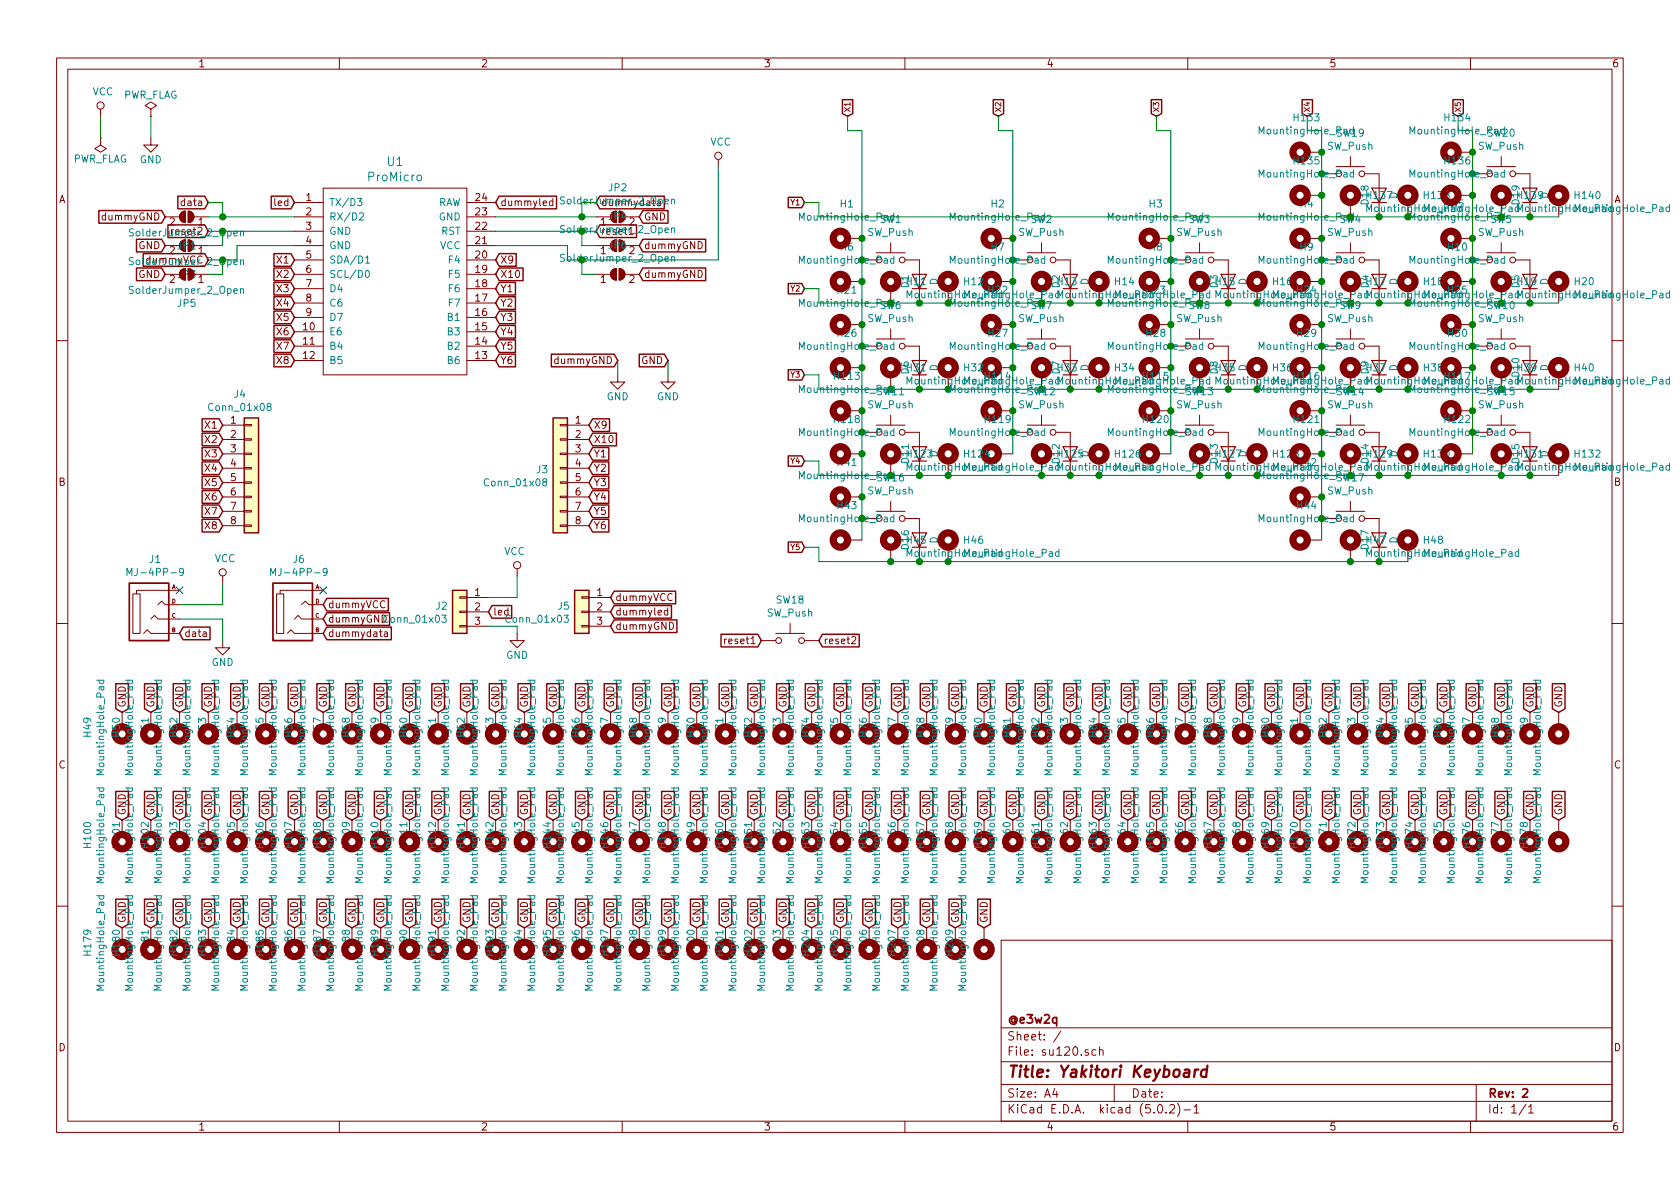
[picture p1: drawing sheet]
<svg xmlns="http://www.w3.org/2000/svg" width="297mm" height="210mm" viewBox="0 0 297 210" stroke-linecap="round" stroke-linejoin="round" font-family="sans-serif">
<defs><g id="words">
<text font-size="2.8" fill="#840000" x="178" y="190.5">Title: Yakitori Keyboard</text>
<g font-size="2.1" fill="#008484">
<text x="68.5" y="29.4">U1</text>
<text x="65.3" y="32">ProMicro</text>
</g>
<g font-size="2.1" fill="#840000">
<text x="178" y="184">Sheet: /</text>
<text x="178" y="181">@e3w2q</text>
<text x="178" y="186.7">File: su120.sch</text>
<text x="178" y="196.9">KiCad E.D.A. kicad (5.0.2)-1</text>
<text x="178" y="194.1">Size: A4</text>
<text x="200" y="194.1">Date:</text>
<text x="263" y="194.1">Rev: 2</text>
<text x="263" y="196.9">Id: 1/1</text>
</g>
<g font-size="1.8" fill="#840000">
<text x="35" y="11.9">1</text>
<text x="85" y="11.9">2</text>
<text x="135" y="11.9">3</text>
<text x="185" y="11.9">4</text>
<text x="235" y="11.9">5</text>
<text x="285" y="11.9">6</text>
<text x="10.4" y="35.9">A</text>
<text x="54.1" y="35.6">1</text>
<text x="84.1" y="35.6">24</text>
<text x="285.4" y="35.9">A</text>
<text x="18.2" y="39">dummyGND</text>
<text x="30" y="39.9">2</text>
<text x="32.4" y="36.4">data</text>
<text x="35.1" y="39.9">1</text>
<text x="48.7" y="36.4">led</text>
<text x="54.1" y="38.1">2</text>
<text x="54.1" y="40.6">3</text>
<text x="84.1" y="40.6">22</text>
<text x="84.1" y="38.1">23</text>
<text x="88.4" y="36.4">dummyled</text>
<text x="106.2" y="39.9">1</text>
<text x="111.3" y="39.9">2</text>
<text x="113.8" y="39">GND</text>
<text x="242" y="37.5">MountingHole_Pad</text>
<text x="252.2" y="37.5">MountingHole_Pad</text>
<text x="24.5" y="44.1">GND</text>
<text x="30" y="45">2</text>
<text x="35.1" y="45">1</text>
<text x="49.1" y="46.6">X1</text>
<text x="54.1" y="43.2">4</text>
<text x="54.1" y="45.7">5</text>
<text x="84.1" y="45.7">20</text>
<text x="84.1" y="43.2">21</text>
<text x="88.4" y="46.6">X9</text>
<text x="106.2" y="45">1</text>
<text x="111.3" y="45">2</text>
<text x="113.8" y="44.1">dummyGND</text>
<text x="24.5" y="49.1">GND</text>
<text x="30" y="50">2</text>
<text x="31.4" y="49.2">JP3</text>
<text x="35.1" y="50">1</text>
<text x="49.1" y="49.1">X2</text>
<text x="49.1" y="51.7">X3</text>
<text x="54.1" y="48.3">6</text>
<text x="54.1" y="50.8">7</text>
<text x="54.1" y="53.3">8</text>
<text x="84.1" y="53.3">17</text>
<text x="84.1" y="50.8">18</text>
<text x="84.1" y="48.3">19</text>
<text x="88.4" y="51.7">Y1</text>
<text x="88.4" y="49.1">X10</text>
<text x="106.2" y="50">1</text>
<text x="111.3" y="50">2</text>
<text x="113.8" y="49.1">dummyGND</text>
<text x="160.7" y="52.8">MountingHole_Pad</text>
<text x="242" y="52.8">MountingHole_Pad</text>
<text x="49.1" y="54.2">X4</text>
<text x="49.1" y="56.8">X5</text>
<text x="49.1" y="59.3">X6</text>
<text x="53.6" y="58.4">10</text>
<text x="54.1" y="55.9">9</text>
<text x="84.1" y="58.4">15</text>
<text x="84.1" y="55.9">16</text>
<text x="88.4" y="54.2">Y2</text>
<text x="88.4" y="56.8">Y3</text>
<text x="88.4" y="59.3">Y4</text>
<text x="49.1" y="61.8">X7</text>
<text x="49.1" y="64.4">X8</text>
<text x="53.6" y="61">11</text>
<text x="53.6" y="63.5">12</text>
<text x="84.1" y="63.5">13</text>
<text x="84.1" y="61">14</text>
<text x="88.4" y="64.4">Y6</text>
<text x="88.4" y="61.8">Y5</text>
<text x="98.2" y="64.4">dummyGND</text>
<text x="113.4" y="64.4">GND</text>
<text x="160.7" y="68">MountingHole_Pad</text>
<text x="170.9" y="68">MountingHole_Pad</text>
<text x="225.5" y="68">MountingHole_Pad</text>
<text x="242" y="68">MountingHole_Pad</text>
<text x="36.4" y="75.8">X1</text>
<text x="40.8" y="74.9">1</text>
<text x="40.8" y="77.5">2</text>
<text x="101.8" y="74.9">1</text>
<text x="101.8" y="77.5">2</text>
<text x="104.9" y="75.8">X9</text>
<text x="36.4" y="78.4">X2</text>
<text x="36.4" y="80.9">X3</text>
<text x="36.4" y="83.4">X4</text>
<text x="40.8" y="80">3</text>
<text x="40.8" y="82.5">4</text>
<text x="101.8" y="80">3</text>
<text x="101.8" y="82.5">4</text>
<text x="104.9" y="78.4">X10</text>
<text x="104.9" y="80.9">Y1</text>
<text x="104.9" y="83.4">Y2</text>
<text x="160.7" y="83.2">MountingHole_Pad</text>
<text x="170.9" y="83.2">MountingHole_Pad</text>
<text x="225.5" y="83.2">MountingHole_Pad</text>
<text x="242" y="83.2">MountingHole_Pad</text>
<text x="252.2" y="83.2">MountingHole_Pad</text>
<text x="10.4" y="85.9">B</text>
<text x="36.4" y="86">X5</text>
<text x="36.4" y="88.5">X6</text>
<text x="40.8" y="85.1">5</text>
<text x="40.8" y="87.6">6</text>
<text x="101.8" y="85.1">5</text>
<text x="101.8" y="87.6">6</text>
<text x="104.9" y="86">Y3</text>
<text x="104.9" y="88.5">Y4</text>
<text x="285.4" y="85.9">B</text>
<text x="36.4" y="91.1">X7</text>
<text x="36.4" y="93.6">X8</text>
<text x="40.8" y="90.2">7</text>
<text x="40.8" y="92.7">8</text>
<text x="101.8" y="90.2">7</text>
<text x="101.8" y="92.7">8</text>
<text x="104.9" y="93.6">Y6</text>
<text x="104.9" y="91.1">Y5</text>
<text x="242" y="98.5">MountingHole_Pad</text>
<text x="57.9" y="107.6">dummyVCC</text>
<text x="84" y="105.4">1</text>
<text x="84" y="107.9">2</text>
<text x="105.6" y="105.4">1</text>
<text x="105.6" y="107.9">2</text>
<text x="108.7" y="106.3">dummyVCC</text>
<text x="32.5" y="112.6">data</text>
<text x="57.9" y="112.6">dummydata</text>
<text x="57.9" y="110.1">dummyGND Conn_01x03</text>
<text x="84" y="110.5">3</text>
<text x="87.1" y="108.8">led</text>
<text x="105.6" y="110.5">3</text>
<text x="108.7" y="111.4">dummyGND</text>
<text x="108.7" y="108.8">dummyled</text>
<text x="128.6" y="113.9">reset1</text>
<text x="145.6" y="113.9">reset2</text>
<text x="22.2" y="125.2" transform="rotate(-90 22.2 125.2)">GND</text>
<text x="27.3" y="125.2" transform="rotate(-90 27.3 125.2)">GND</text>
<text x="32.4" y="125.2" transform="rotate(-90 32.4 125.2)">GND</text>
<text x="37.5" y="125.2" transform="rotate(-90 37.5 125.2)">GND</text>
<text x="42.5" y="125.2" transform="rotate(-90 42.5 125.2)">GND</text>
<text x="47.6" y="125.2" transform="rotate(-90 47.6 125.2)">GND</text>
<text x="52.7" y="125.2" transform="rotate(-90 52.7 125.2)">GND</text>
<text x="57.8" y="125.2" transform="rotate(-90 57.8 125.2)">GND</text>
<text x="62.9" y="125.2" transform="rotate(-90 62.9 125.2)">GND</text>
<text x="67.9" y="125.2" transform="rotate(-90 67.9 125.2)">GND</text>
<text x="73" y="125.2" transform="rotate(-90 73 125.2)">GND</text>
<text x="78.1" y="125.2" transform="rotate(-90 78.1 125.2)">GND</text>
<text x="83.2" y="125.2" transform="rotate(-90 83.2 125.2)">GND</text>
<text x="88.3" y="125.2" transform="rotate(-90 88.3 125.2)">GND</text>
<text x="93.3" y="125.2" transform="rotate(-90 93.3 125.2)">GND</text>
<text x="98.4" y="125.2" transform="rotate(-90 98.4 125.2)">GND</text>
<text x="103.5" y="125.2" transform="rotate(-90 103.5 125.2)">GND</text>
<text x="108.6" y="125.2" transform="rotate(-90 108.6 125.2)">GND</text>
<text x="113.7" y="125.2" transform="rotate(-90 113.7 125.2)">GND</text>
<text x="118.7" y="125.2" transform="rotate(-90 118.7 125.2)">GND</text>
<text x="123.8" y="125.2" transform="rotate(-90 123.8 125.2)">GND</text>
<text x="128.9" y="125.2" transform="rotate(-90 128.9 125.2)">GND</text>
<text x="134" y="125.2" transform="rotate(-90 134 125.2)">GND</text>
<text x="139.1" y="125.2" transform="rotate(-90 139.1 125.2)">GND</text>
<text x="144.1" y="125.2" transform="rotate(-90 144.1 125.2)">GND</text>
<text x="149.2" y="125.2" transform="rotate(-90 149.2 125.2)">GND</text>
<text x="154.3" y="125.2" transform="rotate(-90 154.3 125.2)">GND</text>
<text x="159.4" y="125.2" transform="rotate(-90 159.4 125.2)">GND</text>
<text x="164.5" y="125.2" transform="rotate(-90 164.5 125.2)">GND</text>
<text x="169.5" y="125.2" transform="rotate(-90 169.5 125.2)">GND</text>
<text x="174.6" y="125.2" transform="rotate(-90 174.6 125.2)">GND</text>
<text x="179.7" y="125.2" transform="rotate(-90 179.7 125.2)">GND</text>
<text x="184.8" y="125.2" transform="rotate(-90 184.8 125.2)">GND</text>
<text x="189.9" y="125.2" transform="rotate(-90 189.9 125.2)">GND</text>
<text x="194.9" y="125.2" transform="rotate(-90 194.9 125.2)">GND</text>
<text x="200" y="125.2" transform="rotate(-90 200 125.2)">GND</text>
<text x="205.1" y="125.2" transform="rotate(-90 205.1 125.2)">GND</text>
<text x="210.2" y="125.2" transform="rotate(-90 210.2 125.2)">GND</text>
<text x="215.3" y="125.2" transform="rotate(-90 215.3 125.2)">GND</text>
<text x="220.3" y="125.2" transform="rotate(-90 220.3 125.2)">GND</text>
<text x="225.4" y="125.2" transform="rotate(-90 225.4 125.2)">GND</text>
<text x="230.5" y="125.2" transform="rotate(-90 230.5 125.2)">GND</text>
<text x="235.6" y="125.2" transform="rotate(-90 235.6 125.2)">GND</text>
<text x="240.7" y="125.2" transform="rotate(-90 240.7 125.2)">GND</text>
<text x="245.7" y="125.2" transform="rotate(-90 245.7 125.2)">GND</text>
<text x="250.8" y="125.2" transform="rotate(-90 250.8 125.2)">GND</text>
<text x="255.9" y="125.2" transform="rotate(-90 255.9 125.2)">GND</text>
<text x="261" y="125.2" transform="rotate(-90 261 125.2)">GND</text>
<text x="266.1" y="125.2" transform="rotate(-90 266.1 125.2)">GND</text>
<text x="271.1" y="125.2" transform="rotate(-90 271.1 125.2)">GND</text>
<text x="276.2" y="125.2" transform="rotate(-90 276.2 125.2)">GND</text>
<text x="10.4" y="135.9">C</text>
<text x="285.4" y="135.9">C</text>
<text x="22.2" y="144.2" transform="rotate(-90 22.2 144.2)">GND</text>
<text x="27.3" y="144.2" transform="rotate(-90 27.3 144.2)">GND</text>
<text x="31.4" y="149.8" transform="rotate(-90 31.4 149.8)">H103</text>
<text x="32.4" y="144.2" transform="rotate(-90 32.4 144.2)">GND</text>
<text x="37.5" y="144.2" transform="rotate(-90 37.5 144.2)">GND</text>
<text x="42.5" y="144.2" transform="rotate(-90 42.5 144.2)">GND</text>
<text x="47.6" y="144.2" transform="rotate(-90 47.6 144.2)">GND</text>
<text x="52.7" y="144.2" transform="rotate(-90 52.7 144.2)">GND</text>
<text x="57.8" y="144.2" transform="rotate(-90 57.8 144.2)">GND</text>
<text x="62.9" y="144.2" transform="rotate(-90 62.9 144.2)">GND</text>
<text x="67.9" y="144.2" transform="rotate(-90 67.9 144.2)">GND</text>
<text x="73" y="144.2" transform="rotate(-90 73 144.2)">GND</text>
<text x="78.1" y="144.2" transform="rotate(-90 78.1 144.2)">GND</text>
<text x="83.2" y="144.2" transform="rotate(-90 83.2 144.2)">GND</text>
<text x="88.3" y="144.2" transform="rotate(-90 88.3 144.2)">GND</text>
<text x="92.3" y="149.8" transform="rotate(-90 92.3 149.8)">H143</text>
<text x="93.3" y="144.2" transform="rotate(-90 93.3 144.2)">GND</text>
<text x="98.4" y="144.2" transform="rotate(-90 98.4 144.2)">GND</text>
<text x="103.5" y="144.2" transform="rotate(-90 103.5 144.2)">GND</text>
<text x="108.6" y="144.2" transform="rotate(-90 108.6 144.2)">GND</text>
<text x="112.6" y="149.8" transform="rotate(-90 112.6 149.8)">H147</text>
<text x="113.7" y="144.2" transform="rotate(-90 113.7 144.2)">GND</text>
<text x="118.7" y="144.2" transform="rotate(-90 118.7 144.2)">GND</text>
<text x="123.8" y="144.2" transform="rotate(-90 123.8 144.2)">GND</text>
<text x="128.9" y="144.2" transform="rotate(-90 128.9 144.2)">GND</text>
<text x="134" y="144.2" transform="rotate(-90 134 144.2)">GND</text>
<text x="139.1" y="144.2" transform="rotate(-90 139.1 144.2)">GND</text>
<text x="144.1" y="144.2" transform="rotate(-90 144.1 144.2)">GND</text>
<text x="148.2" y="149.8" transform="rotate(-90 148.2 149.8)">H154</text>
<text x="149.2" y="144.2" transform="rotate(-90 149.2 144.2)">GND</text>
<text x="154.3" y="144.2" transform="rotate(-90 154.3 144.2)">GND</text>
<text x="158.4" y="149.8" transform="rotate(-90 158.4 149.8)">H156</text>
<text x="159.4" y="144.2" transform="rotate(-90 159.4 144.2)">GND</text>
<text x="164.5" y="144.2" transform="rotate(-90 164.5 144.2)">GND</text>
<text x="168.5" y="149.8" transform="rotate(-90 168.5 149.8)">H158</text>
<text x="169.5" y="144.2" transform="rotate(-90 169.5 144.2)">GND</text>
<text x="174.6" y="144.2" transform="rotate(-90 174.6 144.2)">GND</text>
<text x="178.7" y="149.8" transform="rotate(-90 178.7 149.8)">H160</text>
<text x="179.7" y="144.2" transform="rotate(-90 179.7 144.2)">GND</text>
<text x="184.8" y="144.2" transform="rotate(-90 184.8 144.2)">GND</text>
<text x="189.9" y="144.2" transform="rotate(-90 189.9 144.2)">GND</text>
<text x="194.9" y="144.2" transform="rotate(-90 194.9 144.2)">GND</text>
<text x="199" y="149.8" transform="rotate(-90 199 149.8)">H164</text>
<text x="200" y="144.2" transform="rotate(-90 200 144.2)">GND</text>
<text x="205.1" y="144.2" transform="rotate(-90 205.1 144.2)">GND</text>
<text x="209.2" y="149.8" transform="rotate(-90 209.2 149.8)">H166</text>
<text x="210.2" y="144.2" transform="rotate(-90 210.2 144.2)">GND</text>
<text x="215.3" y="144.2" transform="rotate(-90 215.3 144.2)">GND</text>
<text x="219.3" y="149.8" transform="rotate(-90 219.3 149.8)">H168</text>
<text x="220.3" y="144.2" transform="rotate(-90 220.3 144.2)">GND</text>
<text x="225.4" y="144.2" transform="rotate(-90 225.4 144.2)">GND</text>
<text x="230.5" y="144.2" transform="rotate(-90 230.5 144.2)">GND</text>
<text x="235.6" y="144.2" transform="rotate(-90 235.6 144.2)">GND</text>
<text x="240.7" y="144.2" transform="rotate(-90 240.7 144.2)">GND</text>
<text x="245.7" y="144.2" transform="rotate(-90 245.7 144.2)">GND</text>
<text x="250.8" y="144.2" transform="rotate(-90 250.8 144.2)">GND</text>
<text x="255.9" y="144.2" transform="rotate(-90 255.9 144.2)">GND</text>
<text x="261" y="144.2" transform="rotate(-90 261 144.2)">GND</text>
<text x="265" y="149.8" transform="rotate(-90 265 149.8)">H177</text>
<text x="266.1" y="144.2" transform="rotate(-90 266.1 144.2)">GND</text>
<text x="271.1" y="144.2" transform="rotate(-90 271.1 144.2)">GND</text>
<text x="276.2" y="144.2" transform="rotate(-90 276.2 144.2)">GND</text>
<text x="22.2" y="163.3" transform="rotate(-90 22.2 163.3)">GND</text>
<text x="27.3" y="163.3" transform="rotate(-90 27.3 163.3)">GND</text>
<text x="32.4" y="163.3" transform="rotate(-90 32.4 163.3)">GND</text>
<text x="37.5" y="163.3" transform="rotate(-90 37.5 163.3)">GND</text>
<text x="42.5" y="163.3" transform="rotate(-90 42.5 163.3)">GND</text>
<text x="47.6" y="163.3" transform="rotate(-90 47.6 163.3)">GND</text>
<text x="52.7" y="163.3" transform="rotate(-90 52.7 163.3)">GND</text>
<text x="57.8" y="163.3" transform="rotate(-90 57.8 163.3)">GND</text>
<text x="62.9" y="163.3" transform="rotate(-90 62.9 163.3)">GND</text>
<text x="67.9" y="163.3" transform="rotate(-90 67.9 163.3)">GND</text>
<text x="73" y="163.3" transform="rotate(-90 73 163.3)">GND</text>
<text x="78.1" y="163.3" transform="rotate(-90 78.1 163.3)">GND</text>
<text x="83.2" y="163.3" transform="rotate(-90 83.2 163.3)">GND</text>
<text x="88.3" y="163.3" transform="rotate(-90 88.3 163.3)">GND</text>
<text x="93.3" y="163.3" transform="rotate(-90 93.3 163.3)">GND</text>
<text x="98.4" y="163.3" transform="rotate(-90 98.4 163.3)">GND</text>
<text x="103.5" y="163.3" transform="rotate(-90 103.5 163.3)">GND</text>
<text x="108.6" y="163.3" transform="rotate(-90 108.6 163.3)">GND</text>
<text x="113.7" y="163.3" transform="rotate(-90 113.7 163.3)">GND</text>
<text x="118.7" y="163.3" transform="rotate(-90 118.7 163.3)">GND</text>
<text x="123.8" y="163.3" transform="rotate(-90 123.8 163.3)">GND</text>
<text x="128.9" y="163.3" transform="rotate(-90 128.9 163.3)">GND</text>
<text x="134" y="163.3" transform="rotate(-90 134 163.3)">GND</text>
<text x="139.1" y="163.3" transform="rotate(-90 139.1 163.3)">GND</text>
<text x="144.1" y="163.3" transform="rotate(-90 144.1 163.3)">GND</text>
<text x="149.2" y="163.3" transform="rotate(-90 149.2 163.3)">GND</text>
<text x="154.3" y="163.3" transform="rotate(-90 154.3 163.3)">GND</text>
<text x="159.4" y="163.3" transform="rotate(-90 159.4 163.3)">GND</text>
<text x="164.5" y="163.3" transform="rotate(-90 164.5 163.3)">GND</text>
<text x="169.5" y="163.3" transform="rotate(-90 169.5 163.3)">GND</text>
<text x="174.6" y="163.3" transform="rotate(-90 174.6 163.3)">GND</text>
<text x="41.5" y="168.9" transform="rotate(-90 41.5 168.9)">H184</text>
<text x="51.7" y="168.9" transform="rotate(-90 51.7 168.9)">H186</text>
<text x="61.8" y="168.9" transform="rotate(-90 61.8 168.9)">H188</text>
<text x="72" y="168.9" transform="rotate(-90 72 168.9)">H190</text>
<text x="92.3" y="168.9" transform="rotate(-90 92.3 168.9)">H194</text>
<text x="102.5" y="168.9" transform="rotate(-90 102.5 168.9)">H196</text>
<text x="112.6" y="168.9" transform="rotate(-90 112.6 168.9)">H198</text>
<text x="122.8" y="168.9" transform="rotate(-90 122.8 168.9)">H200</text>
<text x="138" y="168.9" transform="rotate(-90 138 168.9)">H203</text>
<text x="153.3" y="168.9" transform="rotate(-90 153.3 168.9)">H206</text>
<text x="163.4" y="168.9" transform="rotate(-90 163.4 168.9)">H208</text>
<text x="10.4" y="185.9">D</text>
<text x="285.4" y="185.9">D</text>
<text x="35" y="199.9">1</text>
<text x="85" y="199.9">2</text>
<text x="135" y="199.9">3</text>
<text x="185" y="199.9">4</text>
<text x="235" y="199.9">5</text>
<text x="285" y="199.9">6</text>
</g>
<g font-size="1.8" fill="#008484">
<text x="16.4" y="16.9">VCC</text>
<text x="21.7" y="17.4">PWR_FLAG</text>
<text x="223" y="23.8">MountingHole_Pad</text>
<text x="228.9" y="21.5">H133</text>
<text x="249.7" y="23.8">MountingHole_Pad</text>
<text x="255.5" y="21.5">H134</text>
<text x="12.8" y="28.7">PWR_FLAG</text>
<text x="24.7" y="28.9">GND</text>
<text x="125.6" y="25.7">VCC</text>
<text x="228.9" y="29.1">H135</text>
<text x="234.7" y="26.5">SW_Push</text>
<text x="236.3" y="24.2">SW19</text>
<text x="255.5" y="29.1">H136</text>
<text x="261.4" y="26.5">SW_Push</text>
<text x="263" y="24.2">SW20</text>
<text x="107.6" y="33.8">JP2</text>
<text x="223" y="31.4">MountingHole_Pad</text>
<text x="241.7" y="35.2">H137</text>
<text x="247.1" y="35.2" transform="rotate(-90 247.1 35.2)">D</text>
<text x="249.7" y="31.4">MountingHole_Pad</text>
<text x="251.9" y="35.2">H138</text>
<text x="268.4" y="35.2">H139</text>
<text x="273.7" y="35.2" transform="rotate(-90 273.7 35.2)">D</text>
<text x="278.6" y="35.2">H140</text>
<text x="30.8" y="41.5">reset2</text>
<text x="58.2" y="36.4">TX/D3</text>
<text x="58.2" y="39">RX/D2</text>
<text x="58.2" y="41.5">GND</text>
<text x="77.3" y="36.4">RAW</text>
<text x="77.6" y="39">GND</text>
<text x="78" y="41.5">RST</text>
<text x="106.2" y="41.5">reset1</text>
<text x="106.2" y="36.4">dummydata</text>
<text x="107.6" y="38.9">JP4</text>
<text x="141.7" y="39">MountingHole_Pad</text>
<text x="148.6" y="36.7">H1</text>
<text x="153.4" y="41.7">SW_Push</text>
<text x="155.6" y="39.4">SW1</text>
<text x="168.4" y="39">MountingHole_Pad</text>
<text x="175.3" y="36.7">H2</text>
<text x="180.1" y="41.7">SW_Push</text>
<text x="182.2" y="39.4">SW2</text>
<text x="196.3" y="39">MountingHole_Pad</text>
<text x="203.2" y="36.7">H3</text>
<text x="208" y="41.7">SW_Push</text>
<text x="210.2" y="39.4">SW3</text>
<text x="223" y="39">MountingHole_Pad</text>
<text x="229.9" y="36.7">H4</text>
<text x="234.7" y="41.7">SW_Push</text>
<text x="242" y="36.1" transform="rotate(-90 242 36.1)">D18</text>
<text x="249.7" y="39">MountingHole_Pad</text>
<text x="256.6" y="36.7">H5</text>
<text x="261.4" y="41.7">SW_Push</text>
<text x="268.7" y="36.1" transform="rotate(-90 268.7 36.1)">D19</text>
<text x="268.7" y="37.5">MountingHole_Pad</text>
<text x="278.8" y="37.5">MountingHole_Pad</text>
<text x="26" y="46.6">dummyVCC</text>
<text x="31.4" y="44.1">JP1</text>
<text x="58.2" y="44.1">GND</text>
<text x="58.2" y="46.6">SDA/D1</text>
<text x="77.8" y="44.1">VCC</text>
<text x="79.5" y="46.6">F4</text>
<text x="107.6" y="44">JP6</text>
<text x="141.7" y="46.6">MountingHole_Pad</text>
<text x="148.6" y="44.3">H6</text>
<text x="168.4" y="46.6">MountingHole_Pad</text>
<text x="175.3" y="44.3">H7</text>
<text x="196.3" y="46.6">MountingHole_Pad</text>
<text x="203.2" y="44.3">H8</text>
<text x="223" y="46.6">MountingHole_Pad</text>
<text x="229.9" y="44.3">H9</text>
<text x="249.7" y="46.6">MountingHole_Pad</text>
<text x="256.1" y="44.3">H10</text>
<text x="23.3" y="52">SolderJumper_2_Open</text>
<text x="58.2" y="49.1">SCL/D0</text>
<text x="58.2" y="51.7">D4</text>
<text x="79.5" y="51.7">F6</text>
<text x="79.5" y="49.1">F5</text>
<text x="148.1" y="51.9">H21</text>
<text x="160.4" y="50.4">H11</text>
<text x="160.7" y="50.9" transform="rotate(-90 160.7 50.9)">D1</text>
<text x="165.8" y="50.4" transform="rotate(-90 165.8 50.4)">D</text>
<text x="170.5" y="50.4">H12</text>
<text x="170.9" y="52.8">MountingHole_Pad</text>
<text x="174.8" y="51.9">H22</text>
<text x="187" y="50.4">H13</text>
<text x="187.4" y="50.9" transform="rotate(-90 187.4 50.9)">D2</text>
<text x="187.4" y="52.8">MountingHole_Pad</text>
<text x="192.5" y="50.4" transform="rotate(-90 192.5 50.4)">D</text>
<text x="197.2" y="50.4">H14</text>
<text x="197.6" y="52.8">MountingHole_Pad</text>
<text x="202.7" y="51.9">H23</text>
<text x="215" y="50.4">H15</text>
<text x="215.3" y="50.9" transform="rotate(-90 215.3 50.9)">D3</text>
<text x="215.3" y="52.8">MountingHole_Pad</text>
<text x="220.4" y="50.4" transform="rotate(-90 220.4 50.4)">D</text>
<text x="225.1" y="50.4">H16</text>
<text x="225.5" y="52.8">MountingHole_Pad</text>
<text x="229.4" y="51.9">H24</text>
<text x="241.6" y="50.4">H17</text>
<text x="242" y="50.9" transform="rotate(-90 242 50.9)">D4</text>
<text x="247.1" y="50.4" transform="rotate(-90 247.1 50.4)">D</text>
<text x="251.8" y="50.4">H18</text>
<text x="252.2" y="52.8">MountingHole_Pad</text>
<text x="256.1" y="51.9">H25</text>
<text x="268.3" y="50.4">H19</text>
<text x="268.7" y="50.9" transform="rotate(-90 268.7 50.9)">D5</text>
<text x="268.7" y="52.8">MountingHole_Pad</text>
<text x="273.7" y="50.4" transform="rotate(-90 273.7 50.4)">D</text>
<text x="278.5" y="50.4">H20</text>
<text x="278.8" y="52.8">MountingHole_Pad</text>
<text x="31.4" y="54.3">JP5</text>
<text x="58.2" y="59.3">E6</text>
<text x="58.2" y="54.2">C6</text>
<text x="58.2" y="56.8">D7</text>
<text x="79.3" y="59.3">B3</text>
<text x="79.3" y="56.8">B1</text>
<text x="79.5" y="54.2">F7</text>
<text x="141.7" y="54.2">MountingHole_Pad</text>
<text x="148.1" y="59.6">H26</text>
<text x="153.4" y="57">SW_Push</text>
<text x="168.4" y="54.2">MountingHole_Pad</text>
<text x="174.8" y="59.6">H27</text>
<text x="180.1" y="57">SW_Push</text>
<text x="182.2" y="54.7">SW7</text>
<text x="196.3" y="54.2">MountingHole_Pad</text>
<text x="202.7" y="59.6">H28</text>
<text x="208" y="57">SW_Push</text>
<text x="223" y="54.2">MountingHole_Pad</text>
<text x="229.4" y="59.6">H29</text>
<text x="234.7" y="57">SW_Push</text>
<text x="236.9" y="54.7">SW9</text>
<text x="249.7" y="54.2">MountingHole_Pad</text>
<text x="256.1" y="59.6">H30</text>
<text x="261.4" y="57">SW_Push</text>
<text x="263" y="54.7">SW10</text>
<text x="58.2" y="61.8">B4</text>
<text x="58.2" y="64.4">B5</text>
<text x="79.3" y="64.4">B6</text>
<text x="79.3" y="61.8">B2</text>
<text x="141.7" y="61.9">MountingHole_Pad</text>
<text x="160.4" y="65.7">H31</text>
<text x="165.8" y="65.7" transform="rotate(-90 165.8 65.7)">D</text>
<text x="170.5" y="65.7">H32</text>
<text x="187" y="65.7">H33</text>
<text x="192.5" y="65.7" transform="rotate(-90 192.5 65.7)">D</text>
<text x="197.2" y="65.7">H34</text>
<text x="215" y="65.7">H35</text>
<text x="220.4" y="65.7" transform="rotate(-90 220.4 65.7)">D</text>
<text x="225.1" y="65.7">H36</text>
<text x="241.6" y="65.7">H37</text>
<text x="247.1" y="65.7" transform="rotate(-90 247.1 65.7)">D</text>
<text x="251.8" y="65.7">H38</text>
<text x="268.3" y="65.7">H39</text>
<text x="273.7" y="65.7" transform="rotate(-90 273.7 65.7)">D</text>
<text x="278.5" y="65.7">H40</text>
<text x="41.5" y="70.4">J4</text>
<text x="107.3" y="70.8">GND</text>
<text x="116.2" y="70.8">GND</text>
<text x="141.7" y="69.5">MountingHole_Pad</text>
<text x="147.6" y="67.2">H113</text>
<text x="155.1" y="69.9">SW11</text>
<text x="160.7" y="66.1" transform="rotate(-90 160.7 66.1)">D6</text>
<text x="168.4" y="69.5">MountingHole_Pad</text>
<text x="174.3" y="67.2">H114</text>
<text x="181.7" y="69.9">SW12</text>
<text x="187.4" y="66.1" transform="rotate(-90 187.4 66.1)">D7</text>
<text x="187.4" y="68">MountingHole_Pad</text>
<text x="196.3" y="69.5">MountingHole_Pad</text>
<text x="197.6" y="68">MountingHole_Pad</text>
<text x="202.2" y="67.2">H115</text>
<text x="209.7" y="69.9">SW13</text>
<text x="215.3" y="66.1" transform="rotate(-90 215.3 66.1)">D8</text>
<text x="215.3" y="68">MountingHole_Pad</text>
<text x="223" y="69.5">MountingHole_Pad</text>
<text x="228.9" y="67.2">H116</text>
<text x="236.3" y="69.9">SW14</text>
<text x="242" y="66.1" transform="rotate(-90 242 66.1)">D9</text>
<text x="249.7" y="69.5">MountingHole_Pad</text>
<text x="252.2" y="68">MountingHole_Pad</text>
<text x="255.5" y="67.2">H117</text>
<text x="263" y="69.9">SW15</text>
<text x="268.7" y="66.6" transform="rotate(-90 268.7 66.6)">D10</text>
<text x="268.7" y="68">MountingHole_Pad</text>
<text x="278.8" y="68">MountingHole_Pad</text>
<text x="37.2" y="72.7">Conn_01x08</text>
<text x="141.7" y="77.1">MountingHole_Pad</text>
<text x="147.6" y="74.8">H118</text>
<text x="153.4" y="72.2">SW_Push</text>
<text x="174.3" y="74.8">H119</text>
<text x="180.1" y="72.2">SW_Push</text>
<text x="202.2" y="74.8">H120</text>
<text x="208" y="72.2">SW_Push</text>
<text x="228.9" y="74.8">H121</text>
<text x="234.7" y="72.2">SW_Push</text>
<text x="255.5" y="74.8">H122</text>
<text x="261.4" y="72.2">SW_Push</text>
<text x="94.9" y="83.7">J3</text>
<text x="148.1" y="82.4">H41</text>
<text x="160.5" y="80.9">H123</text>
<text x="160.7" y="81.9" transform="rotate(-90 160.7 81.9)">D11</text>
<text x="165.8" y="80.9" transform="rotate(-90 165.8 80.9)">D</text>
<text x="170.6" y="80.9">H124</text>
<text x="187.1" y="80.9">H125</text>
<text x="187.4" y="81.9" transform="rotate(-90 187.4 81.9)">D12</text>
<text x="187.4" y="83.2">MountingHole_Pad</text>
<text x="192.5" y="80.9" transform="rotate(-90 192.5 80.9)">D</text>
<text x="197.3" y="80.9">H126</text>
<text x="197.6" y="83.2">MountingHole_Pad</text>
<text x="215.1" y="80.9">H127</text>
<text x="215.3" y="81.9" transform="rotate(-90 215.3 81.9)">D13</text>
<text x="215.3" y="83.2">MountingHole_Pad</text>
<text x="220.4" y="80.9" transform="rotate(-90 220.4 80.9)">D</text>
<text x="225.2" y="80.9">H128</text>
<text x="229.4" y="82.4">H42</text>
<text x="241.7" y="80.9">H129</text>
<text x="242" y="81.9" transform="rotate(-90 242 81.9)">D14</text>
<text x="247.1" y="80.9" transform="rotate(-90 247.1 80.9)">D</text>
<text x="251.9" y="80.9">H130</text>
<text x="268.4" y="80.9">H131</text>
<text x="268.7" y="81.9" transform="rotate(-90 268.7 81.9)">D15</text>
<text x="268.7" y="83.2">MountingHole_Pad</text>
<text x="273.7" y="80.9" transform="rotate(-90 273.7 80.9)">D</text>
<text x="278.6" y="80.9">H132</text>
<text x="278.8" y="83.2">MountingHole_Pad</text>
<text x="86" y="86">Conn_01x08</text>
<text x="141.7" y="84.7">MountingHole_Pad</text>
<text x="153.4" y="87.4">SW_Push</text>
<text x="223" y="84.7">MountingHole_Pad</text>
<text x="234.7" y="87.4">SW_Push</text>
<text x="148.1" y="90">H43</text>
<text x="229.4" y="90">H44</text>
<text x="23.5" y="101.8">MJ-4PP-9</text>
<text x="26.5" y="99.5">J1</text>
<text x="37.9" y="99.4">VCC</text>
<text x="48.9" y="101.8">MJ-4PP-9</text>
<text x="51.9" y="99.5">J6</text>
<text x="89.1" y="98.1">VCC</text>
<text x="160.4" y="96.2">H45</text>
<text x="160.7" y="97.1" transform="rotate(-90 160.7 97.1)">D16</text>
<text x="160.7" y="98.5">MountingHole_Pad</text>
<text x="165.8" y="96.1" transform="rotate(-90 165.8 96.1)">D</text>
<text x="170.5" y="96.2">H46</text>
<text x="170.9" y="98.5">MountingHole_Pad</text>
<text x="241.6" y="96.2">H47</text>
<text x="242" y="97.1" transform="rotate(-90 242 97.1)">D17</text>
<text x="247.1" y="96.1" transform="rotate(-90 247.1 96.1)">D</text>
<text x="251.8" y="96.2">H48</text>
<text x="252.2" y="98.5">MountingHole_Pad</text>
<text x="77.1" y="107.8">J2</text>
<text x="98.7" y="107.8">J5</text>
<text x="137.3" y="106.7">SW18</text>
<text x="89.8" y="110.1">Conn_01x03</text>
<text x="135.6" y="109">SW_Push</text>
<text x="37.4" y="117.8">GND</text>
<text x="89.5" y="116.5">GND</text>
<text x="16.1" y="130.3" transform="rotate(-90 16.1 130.3)">H49</text>
<text x="21.2" y="130.3" transform="rotate(-90 21.2 130.3)">H50</text>
<text x="26.3" y="130.3" transform="rotate(-90 26.3 130.3)">H51</text>
<text x="31.4" y="130.3" transform="rotate(-90 31.4 130.3)">H52</text>
<text x="36.4" y="130.3" transform="rotate(-90 36.4 130.3)">H53</text>
<text x="41.5" y="130.3" transform="rotate(-90 41.5 130.3)">H54</text>
<text x="46.6" y="130.3" transform="rotate(-90 46.6 130.3)">H55</text>
<text x="51.7" y="130.3" transform="rotate(-90 51.7 130.3)">H56</text>
<text x="56.8" y="130.3" transform="rotate(-90 56.8 130.3)">H57</text>
<text x="61.8" y="130.3" transform="rotate(-90 61.8 130.3)">H58</text>
<text x="66.9" y="130.3" transform="rotate(-90 66.9 130.3)">H59</text>
<text x="72" y="130.3" transform="rotate(-90 72 130.3)">H60</text>
<text x="77.1" y="130.3" transform="rotate(-90 77.1 130.3)">H61</text>
<text x="82.2" y="130.3" transform="rotate(-90 82.2 130.3)">H62</text>
<text x="87.2" y="130.3" transform="rotate(-90 87.2 130.3)">H63</text>
<text x="92.3" y="130.3" transform="rotate(-90 92.3 130.3)">H64</text>
<text x="97.4" y="130.3" transform="rotate(-90 97.4 130.3)">H65</text>
<text x="102.5" y="130.3" transform="rotate(-90 102.5 130.3)">H66</text>
<text x="107.6" y="130.3" transform="rotate(-90 107.6 130.3)">H67</text>
<text x="112.6" y="130.3" transform="rotate(-90 112.6 130.3)">H68</text>
<text x="117.7" y="130.3" transform="rotate(-90 117.7 130.3)">H69</text>
<text x="122.8" y="130.3" transform="rotate(-90 122.8 130.3)">H70</text>
<text x="127.9" y="130.3" transform="rotate(-90 127.9 130.3)">H71</text>
<text x="133" y="130.3" transform="rotate(-90 133 130.3)">H72</text>
<text x="138" y="130.3" transform="rotate(-90 138 130.3)">H73</text>
<text x="143.1" y="130.3" transform="rotate(-90 143.1 130.3)">H74</text>
<text x="148.2" y="130.3" transform="rotate(-90 148.2 130.3)">H75</text>
<text x="153.3" y="130.3" transform="rotate(-90 153.3 130.3)">H76</text>
<text x="158.4" y="130.3" transform="rotate(-90 158.4 130.3)">H77</text>
<text x="163.4" y="130.3" transform="rotate(-90 163.4 130.3)">H78</text>
<text x="168.5" y="130.3" transform="rotate(-90 168.5 130.3)">H79</text>
<text x="173.6" y="130.3" transform="rotate(-90 173.6 130.3)">H80</text>
<text x="178.7" y="130.3" transform="rotate(-90 178.7 130.3)">H81</text>
<text x="183.8" y="130.3" transform="rotate(-90 183.8 130.3)">H82</text>
<text x="188.8" y="130.3" transform="rotate(-90 188.8 130.3)">H83</text>
<text x="193.9" y="130.3" transform="rotate(-90 193.9 130.3)">H84</text>
<text x="199" y="130.3" transform="rotate(-90 199 130.3)">H85</text>
<text x="204.1" y="130.3" transform="rotate(-90 204.1 130.3)">H86</text>
<text x="209.2" y="130.3" transform="rotate(-90 209.2 130.3)">H87</text>
<text x="214.2" y="130.3" transform="rotate(-90 214.2 130.3)">H88</text>
<text x="219.3" y="130.3" transform="rotate(-90 219.3 130.3)">H89</text>
<text x="224.4" y="130.3" transform="rotate(-90 224.4 130.3)">H90</text>
<text x="229.5" y="130.3" transform="rotate(-90 229.5 130.3)">H91</text>
<text x="234.6" y="130.3" transform="rotate(-90 234.6 130.3)">H92</text>
<text x="239.6" y="130.3" transform="rotate(-90 239.6 130.3)">H93</text>
<text x="244.7" y="130.3" transform="rotate(-90 244.7 130.3)">H94</text>
<text x="249.8" y="130.3" transform="rotate(-90 249.8 130.3)">H95</text>
<text x="254.9" y="130.3" transform="rotate(-90 254.9 130.3)">H96</text>
<text x="260" y="130.3" transform="rotate(-90 260 130.3)">H97</text>
<text x="265" y="130.3" transform="rotate(-90 265 130.3)">H98</text>
<text x="270.1" y="130.3" transform="rotate(-90 270.1 130.3)">H99</text>
<text x="18.4" y="136.6" transform="rotate(-90 18.4 136.6)">MountingHole_Pad</text>
<text x="23.5" y="136.6" transform="rotate(-90 23.5 136.6)">MountingHole_Pad</text>
<text x="28.6" y="136.6" transform="rotate(-90 28.6 136.6)">MountingHole_Pad</text>
<text x="33.7" y="136.6" transform="rotate(-90 33.7 136.6)">MountingHole_Pad</text>
<text x="38.8" y="136.6" transform="rotate(-90 38.8 136.6)">MountingHole_Pad</text>
<text x="43.8" y="136.6" transform="rotate(-90 43.8 136.6)">MountingHole_Pad</text>
<text x="48.9" y="136.6" transform="rotate(-90 48.9 136.6)">MountingHole_Pad</text>
<text x="54" y="136.6" transform="rotate(-90 54 136.6)">MountingHole_Pad</text>
<text x="59.1" y="136.6" transform="rotate(-90 59.1 136.6)">MountingHole_Pad</text>
<text x="64.2" y="136.6" transform="rotate(-90 64.2 136.6)">MountingHole_Pad</text>
<text x="69.2" y="136.6" transform="rotate(-90 69.2 136.6)">MountingHole_Pad</text>
<text x="74.3" y="136.6" transform="rotate(-90 74.3 136.6)">MountingHole_Pad</text>
<text x="79.4" y="136.6" transform="rotate(-90 79.4 136.6)">MountingHole_Pad</text>
<text x="84.5" y="136.6" transform="rotate(-90 84.5 136.6)">MountingHole_Pad</text>
<text x="89.6" y="136.6" transform="rotate(-90 89.6 136.6)">MountingHole_Pad</text>
<text x="94.6" y="136.6" transform="rotate(-90 94.6 136.6)">MountingHole_Pad</text>
<text x="99.7" y="136.6" transform="rotate(-90 99.7 136.6)">MountingHole_Pad</text>
<text x="104.8" y="136.6" transform="rotate(-90 104.8 136.6)">MountingHole_Pad</text>
<text x="109.9" y="136.6" transform="rotate(-90 109.9 136.6)">MountingHole_Pad</text>
<text x="115" y="136.6" transform="rotate(-90 115 136.6)">MountingHole_Pad</text>
<text x="120" y="136.6" transform="rotate(-90 120 136.6)">MountingHole_Pad</text>
<text x="125.1" y="136.6" transform="rotate(-90 125.1 136.6)">MountingHole_Pad</text>
<text x="130.2" y="136.6" transform="rotate(-90 130.2 136.6)">MountingHole_Pad</text>
<text x="135.3" y="136.6" transform="rotate(-90 135.3 136.6)">MountingHole_Pad</text>
<text x="140.4" y="136.6" transform="rotate(-90 140.4 136.6)">MountingHole_Pad</text>
<text x="145.4" y="136.6" transform="rotate(-90 145.4 136.6)">MountingHole_Pad</text>
<text x="150.5" y="136.6" transform="rotate(-90 150.5 136.6)">MountingHole_Pad</text>
<text x="155.6" y="136.6" transform="rotate(-90 155.6 136.6)">MountingHole_Pad</text>
<text x="160.7" y="136.6" transform="rotate(-90 160.7 136.6)">MountingHole_Pad</text>
<text x="165.8" y="136.6" transform="rotate(-90 165.8 136.6)">MountingHole_Pad</text>
<text x="170.8" y="136.6" transform="rotate(-90 170.8 136.6)">MountingHole_Pad</text>
<text x="175.9" y="136.6" transform="rotate(-90 175.9 136.6)">MountingHole_Pad</text>
<text x="181" y="136.6" transform="rotate(-90 181 136.6)">MountingHole_Pad</text>
<text x="186.1" y="136.6" transform="rotate(-90 186.1 136.6)">MountingHole_Pad</text>
<text x="191.2" y="136.6" transform="rotate(-90 191.2 136.6)">MountingHole_Pad</text>
<text x="196.2" y="136.6" transform="rotate(-90 196.2 136.6)">MountingHole_Pad</text>
<text x="201.3" y="136.6" transform="rotate(-90 201.3 136.6)">MountingHole_Pad</text>
<text x="206.4" y="136.6" transform="rotate(-90 206.4 136.6)">MountingHole_Pad</text>
<text x="211.5" y="136.6" transform="rotate(-90 211.5 136.6)">MountingHole_Pad</text>
<text x="216.6" y="136.6" transform="rotate(-90 216.6 136.6)">MountingHole_Pad</text>
<text x="221.6" y="136.6" transform="rotate(-90 221.6 136.6)">MountingHole_Pad</text>
<text x="226.7" y="136.6" transform="rotate(-90 226.7 136.6)">MountingHole_Pad</text>
<text x="231.8" y="136.6" transform="rotate(-90 231.8 136.6)">MountingHole_Pad</text>
<text x="236.9" y="136.6" transform="rotate(-90 236.9 136.6)">MountingHole_Pad</text>
<text x="242" y="136.6" transform="rotate(-90 242 136.6)">MountingHole_Pad</text>
<text x="247" y="136.6" transform="rotate(-90 247 136.6)">MountingHole_Pad</text>
<text x="252.1" y="136.6" transform="rotate(-90 252.1 136.6)">MountingHole_Pad</text>
<text x="257.2" y="136.6" transform="rotate(-90 257.2 136.6)">MountingHole_Pad</text>
<text x="262.3" y="136.6" transform="rotate(-90 262.3 136.6)">MountingHole_Pad</text>
<text x="267.4" y="136.6" transform="rotate(-90 267.4 136.6)">MountingHole_Pad</text>
<text x="272.4" y="136.6" transform="rotate(-90 272.4 136.6)">MountingHole_Pad</text>
<text x="16.1" y="149.8" transform="rotate(-90 16.1 149.8)">H100</text>
<text x="21.2" y="149.8" transform="rotate(-90 21.2 149.8)">H101</text>
<text x="26.3" y="149.8" transform="rotate(-90 26.3 149.8)">H102</text>
<text x="36.4" y="149.8" transform="rotate(-90 36.4 149.8)">H104</text>
<text x="41.5" y="149.8" transform="rotate(-90 41.5 149.8)">H105</text>
<text x="46.6" y="149.8" transform="rotate(-90 46.6 149.8)">H106</text>
<text x="51.7" y="149.8" transform="rotate(-90 51.7 149.8)">H107</text>
<text x="56.8" y="149.8" transform="rotate(-90 56.8 149.8)">H108</text>
<text x="61.8" y="149.8" transform="rotate(-90 61.8 149.8)">H109</text>
<text x="66.9" y="149.8" transform="rotate(-90 66.9 149.8)">H110</text>
<text x="72" y="149.8" transform="rotate(-90 72 149.8)">H111</text>
<text x="77.1" y="149.8" transform="rotate(-90 77.1 149.8)">H112</text>
<text x="82.2" y="149.8" transform="rotate(-90 82.2 149.8)">H141</text>
<text x="87.2" y="149.8" transform="rotate(-90 87.2 149.8)">H142</text>
<text x="97.4" y="149.8" transform="rotate(-90 97.4 149.8)">H144</text>
<text x="102.5" y="149.8" transform="rotate(-90 102.5 149.8)">H145</text>
<text x="107.6" y="149.8" transform="rotate(-90 107.6 149.8)">H146</text>
<text x="117.7" y="149.8" transform="rotate(-90 117.7 149.8)">H148</text>
<text x="122.8" y="149.8" transform="rotate(-90 122.8 149.8)">H149</text>
<text x="127.9" y="149.8" transform="rotate(-90 127.9 149.8)">H150</text>
<text x="133" y="149.8" transform="rotate(-90 133 149.8)">H151</text>
<text x="138" y="149.8" transform="rotate(-90 138 149.8)">H152</text>
<text x="143.1" y="149.8" transform="rotate(-90 143.1 149.8)">H153</text>
<text x="153.3" y="149.8" transform="rotate(-90 153.3 149.8)">H155</text>
<text x="163.4" y="149.8" transform="rotate(-90 163.4 149.8)">H157</text>
<text x="173.6" y="149.8" transform="rotate(-90 173.6 149.8)">H159</text>
<text x="183.8" y="149.8" transform="rotate(-90 183.8 149.8)">H161</text>
<text x="188.8" y="149.8" transform="rotate(-90 188.8 149.8)">H162</text>
<text x="193.9" y="149.8" transform="rotate(-90 193.9 149.8)">H163</text>
<text x="204.1" y="149.8" transform="rotate(-90 204.1 149.8)">H165</text>
<text x="214.2" y="149.8" transform="rotate(-90 214.2 149.8)">H167</text>
<text x="224.4" y="149.8" transform="rotate(-90 224.4 149.8)">H169</text>
<text x="229.5" y="149.8" transform="rotate(-90 229.5 149.8)">H170</text>
<text x="234.6" y="149.8" transform="rotate(-90 234.6 149.8)">H171</text>
<text x="239.6" y="149.8" transform="rotate(-90 239.6 149.8)">H172</text>
<text x="244.7" y="149.8" transform="rotate(-90 244.7 149.8)">H173</text>
<text x="249.8" y="149.8" transform="rotate(-90 249.8 149.8)">H174</text>
<text x="254.9" y="149.8" transform="rotate(-90 254.9 149.8)">H175</text>
<text x="260" y="149.8" transform="rotate(-90 260 149.8)">H176</text>
<text x="270.1" y="149.8" transform="rotate(-90 270.1 149.8)">H178</text>
<text x="18.4" y="155.7" transform="rotate(-90 18.4 155.7)">MountingHole_Pad</text>
<text x="23.5" y="155.7" transform="rotate(-90 23.5 155.7)">MountingHole_Pad</text>
<text x="28.6" y="155.7" transform="rotate(-90 28.6 155.7)">MountingHole_Pad</text>
<text x="33.7" y="155.7" transform="rotate(-90 33.7 155.7)">MountingHole_Pad</text>
<text x="38.8" y="155.7" transform="rotate(-90 38.8 155.7)">MountingHole_Pad</text>
<text x="43.8" y="155.7" transform="rotate(-90 43.8 155.7)">MountingHole_Pad</text>
<text x="48.9" y="155.7" transform="rotate(-90 48.9 155.7)">MountingHole_Pad</text>
<text x="54" y="155.7" transform="rotate(-90 54 155.7)">MountingHole_Pad</text>
<text x="59.1" y="155.7" transform="rotate(-90 59.1 155.7)">MountingHole_Pad</text>
<text x="64.2" y="155.7" transform="rotate(-90 64.2 155.7)">MountingHole_Pad</text>
<text x="69.2" y="155.7" transform="rotate(-90 69.2 155.7)">MountingHole_Pad</text>
<text x="74.3" y="155.7" transform="rotate(-90 74.3 155.7)">MountingHole_Pad</text>
<text x="79.4" y="155.7" transform="rotate(-90 79.4 155.7)">MountingHole_Pad</text>
<text x="84.5" y="155.7" transform="rotate(-90 84.5 155.7)">MountingHole_Pad</text>
<text x="89.6" y="155.7" transform="rotate(-90 89.6 155.7)">MountingHole_Pad</text>
<text x="94.6" y="155.7" transform="rotate(-90 94.6 155.7)">MountingHole_Pad</text>
<text x="99.7" y="155.7" transform="rotate(-90 99.7 155.7)">MountingHole_Pad</text>
<text x="104.8" y="155.7" transform="rotate(-90 104.8 155.7)">MountingHole_Pad</text>
<text x="109.9" y="155.7" transform="rotate(-90 109.9 155.7)">MountingHole_Pad</text>
<text x="115" y="155.7" transform="rotate(-90 115 155.7)">MountingHole_Pad</text>
<text x="120" y="155.7" transform="rotate(-90 120 155.7)">MountingHole_Pad</text>
<text x="125.1" y="155.7" transform="rotate(-90 125.1 155.7)">MountingHole_Pad</text>
<text x="130.2" y="155.7" transform="rotate(-90 130.2 155.7)">MountingHole_Pad</text>
<text x="135.3" y="155.7" transform="rotate(-90 135.3 155.7)">MountingHole_Pad</text>
<text x="140.4" y="155.7" transform="rotate(-90 140.4 155.7)">MountingHole_Pad</text>
<text x="145.4" y="155.7" transform="rotate(-90 145.4 155.7)">MountingHole_Pad</text>
<text x="150.5" y="155.7" transform="rotate(-90 150.5 155.7)">MountingHole_Pad</text>
<text x="155.6" y="155.7" transform="rotate(-90 155.6 155.7)">MountingHole_Pad</text>
<text x="160.7" y="155.7" transform="rotate(-90 160.7 155.7)">MountingHole_Pad</text>
<text x="165.8" y="155.7" transform="rotate(-90 165.8 155.7)">MountingHole_Pad</text>
<text x="170.8" y="155.7" transform="rotate(-90 170.8 155.7)">MountingHole_Pad</text>
<text x="175.9" y="155.7" transform="rotate(-90 175.9 155.7)">MountingHole_Pad</text>
<text x="181" y="155.7" transform="rotate(-90 181 155.7)">MountingHole_Pad</text>
<text x="186.1" y="155.7" transform="rotate(-90 186.1 155.7)">MountingHole_Pad</text>
<text x="191.2" y="155.7" transform="rotate(-90 191.2 155.7)">MountingHole_Pad</text>
<text x="196.2" y="155.7" transform="rotate(-90 196.2 155.7)">MountingHole_Pad</text>
<text x="201.3" y="155.7" transform="rotate(-90 201.3 155.7)">MountingHole_Pad</text>
<text x="206.4" y="155.7" transform="rotate(-90 206.4 155.7)">MountingHole_Pad</text>
<text x="211.5" y="155.7" transform="rotate(-90 211.5 155.7)">MountingHole_Pad</text>
<text x="216.6" y="155.7" transform="rotate(-90 216.6 155.7)">MountingHole_Pad</text>
<text x="221.6" y="155.7" transform="rotate(-90 221.6 155.7)">MountingHole_Pad</text>
<text x="226.7" y="155.7" transform="rotate(-90 226.7 155.7)">MountingHole_Pad</text>
<text x="231.8" y="155.7" transform="rotate(-90 231.8 155.7)">MountingHole_Pad</text>
<text x="236.9" y="155.7" transform="rotate(-90 236.9 155.7)">MountingHole_Pad</text>
<text x="242" y="155.7" transform="rotate(-90 242 155.7)">MountingHole_Pad</text>
<text x="247" y="155.7" transform="rotate(-90 247 155.7)">MountingHole_Pad</text>
<text x="252.1" y="155.7" transform="rotate(-90 252.1 155.7)">MountingHole_Pad</text>
<text x="257.2" y="155.7" transform="rotate(-90 257.2 155.7)">MountingHole_Pad</text>
<text x="262.3" y="155.7" transform="rotate(-90 262.3 155.7)">MountingHole_Pad</text>
<text x="267.4" y="155.7" transform="rotate(-90 267.4 155.7)">MountingHole_Pad</text>
<text x="272.4" y="155.7" transform="rotate(-90 272.4 155.7)">MountingHole_Pad</text>
<text x="16.1" y="168.9" transform="rotate(-90 16.1 168.9)">H179</text>
<text x="21.2" y="168.9" transform="rotate(-90 21.2 168.9)">H180</text>
<text x="26.3" y="168.9" transform="rotate(-90 26.3 168.9)">H181</text>
<text x="31.4" y="168.9" transform="rotate(-90 31.4 168.9)">H182</text>
<text x="36.4" y="168.9" transform="rotate(-90 36.4 168.9)">H183</text>
<text x="46.6" y="168.9" transform="rotate(-90 46.6 168.9)">H185</text>
<text x="56.8" y="168.9" transform="rotate(-90 56.8 168.9)">H187</text>
<text x="66.9" y="168.9" transform="rotate(-90 66.9 168.9)">H189</text>
<text x="77.1" y="168.9" transform="rotate(-90 77.1 168.9)">H191</text>
<text x="82.2" y="168.9" transform="rotate(-90 82.2 168.9)">H192</text>
<text x="87.2" y="168.9" transform="rotate(-90 87.2 168.9)">H193</text>
<text x="97.4" y="168.9" transform="rotate(-90 97.4 168.9)">H195</text>
<text x="107.6" y="168.9" transform="rotate(-90 107.6 168.9)">H197</text>
<text x="117.7" y="168.9" transform="rotate(-90 117.7 168.9)">H199</text>
<text x="127.9" y="168.9" transform="rotate(-90 127.9 168.9)">H201</text>
<text x="133" y="168.9" transform="rotate(-90 133 168.9)">H202</text>
<text x="143.1" y="168.9" transform="rotate(-90 143.1 168.9)">H204</text>
<text x="148.2" y="168.9" transform="rotate(-90 148.2 168.9)">H205</text>
<text x="158.4" y="168.9" transform="rotate(-90 158.4 168.9)">H207</text>
<text x="168.5" y="168.9" transform="rotate(-90 168.5 168.9)">H209</text>
<text x="18.4" y="174.7" transform="rotate(-90 18.4 174.7)">MountingHole_Pad</text>
<text x="23.5" y="174.7" transform="rotate(-90 23.5 174.7)">MountingHole_Pad</text>
<text x="28.6" y="174.7" transform="rotate(-90 28.6 174.7)">MountingHole_Pad</text>
<text x="33.7" y="174.7" transform="rotate(-90 33.7 174.7)">MountingHole_Pad</text>
<text x="38.8" y="174.7" transform="rotate(-90 38.8 174.7)">MountingHole_Pad</text>
<text x="43.8" y="174.7" transform="rotate(-90 43.8 174.7)">MountingHole_Pad</text>
<text x="48.9" y="174.7" transform="rotate(-90 48.9 174.7)">MountingHole_Pad</text>
<text x="54" y="174.7" transform="rotate(-90 54 174.7)">MountingHole_Pad</text>
<text x="59.1" y="174.7" transform="rotate(-90 59.1 174.7)">MountingHole_Pad</text>
<text x="64.2" y="174.7" transform="rotate(-90 64.2 174.7)">MountingHole_Pad</text>
<text x="69.2" y="174.7" transform="rotate(-90 69.2 174.7)">MountingHole_Pad</text>
<text x="74.3" y="174.7" transform="rotate(-90 74.3 174.7)">MountingHole_Pad</text>
<text x="79.4" y="174.7" transform="rotate(-90 79.4 174.7)">MountingHole_Pad</text>
<text x="84.5" y="174.7" transform="rotate(-90 84.5 174.7)">MountingHole_Pad</text>
<text x="89.6" y="174.7" transform="rotate(-90 89.6 174.7)">MountingHole_Pad</text>
<text x="94.6" y="174.7" transform="rotate(-90 94.6 174.7)">MountingHole_Pad</text>
<text x="99.7" y="174.7" transform="rotate(-90 99.7 174.7)">MountingHole_Pad</text>
<text x="104.8" y="174.7" transform="rotate(-90 104.8 174.7)">MountingHole_Pad</text>
<text x="109.9" y="174.7" transform="rotate(-90 109.9 174.7)">MountingHole_Pad</text>
<text x="115" y="174.7" transform="rotate(-90 115 174.7)">MountingHole_Pad</text>
<text x="120" y="174.7" transform="rotate(-90 120 174.7)">MountingHole_Pad</text>
<text x="125.1" y="174.7" transform="rotate(-90 125.1 174.7)">MountingHole_Pad</text>
<text x="130.2" y="174.7" transform="rotate(-90 130.2 174.7)">MountingHole_Pad</text>
<text x="135.3" y="174.7" transform="rotate(-90 135.3 174.7)">MountingHole_Pad</text>
<text x="140.4" y="174.7" transform="rotate(-90 140.4 174.7)">MountingHole_Pad</text>
<text x="145.4" y="174.7" transform="rotate(-90 145.4 174.7)">MountingHole_Pad</text>
<text x="150.5" y="174.7" transform="rotate(-90 150.5 174.7)">MountingHole_Pad</text>
<text x="155.6" y="174.7" transform="rotate(-90 155.6 174.7)">MountingHole_Pad</text>
<text x="160.7" y="174.7" transform="rotate(-90 160.7 174.7)">MountingHole_Pad</text>
<text x="165.8" y="174.7" transform="rotate(-90 165.8 174.7)">MountingHole_Pad</text>
<text x="170.8" y="174.7" transform="rotate(-90 170.8 174.7)">MountingHole_Pad</text>
</g>
<g font-size="1.8" fill="#008400">
<text x="23.3" y="41.8">SolderJumper_2_Open</text>
<text x="99.5" y="36.1">SolderJumper_2_Open</text>
<text x="99.5" y="41.2">SolderJumper_2_Open</text>
<text x="236.9" y="39.4">SW4</text>
<text x="263.5" y="39.4">SW5</text>
<text x="23.3" y="46.9">SolderJumper_2_Open</text>
<text x="99.5" y="46.3">SolderJumper_2_Open</text>
<text x="155.6" y="54.7">SW6</text>
<text x="210.2" y="54.7">SW8</text>
<text x="168.4" y="61.9">MountingHole_Pad</text>
<text x="196.3" y="61.9">MountingHole_Pad</text>
<text x="223" y="61.9">MountingHole_Pad</text>
<text x="249.7" y="61.9">MountingHole_Pad</text>
<text x="168.4" y="77.1">MountingHole_Pad</text>
<text x="196.3" y="77.1">MountingHole_Pad</text>
<text x="223" y="77.1">MountingHole_Pad</text>
<text x="249.7" y="77.1">MountingHole_Pad</text>
<text x="155.1" y="85.1">SW16</text>
<text x="236.3" y="85.1">SW17</text>
<text x="141.7" y="92.3">MountingHole_Pad</text>
<text x="223" y="92.3">MountingHole_Pad</text>
</g>
<g font-size="1.4" fill="#840000">
<text x="150.3" y="19.9" transform="rotate(-90 150.3 19.9)">X1</text>
<text x="177" y="19.9" transform="rotate(-90 177 19.9)">X2</text>
<text x="205" y="19.9" transform="rotate(-90 205 19.9)">X3</text>
<text x="231.6" y="19.9" transform="rotate(-90 231.6 19.9)">X4</text>
<text x="258.3" y="19.9" transform="rotate(-90 258.3 19.9)">X5</text>
<text x="139.9" y="36.3">Y1</text>
<text x="139.9" y="51.5">Y2</text>
<text x="139.9" y="66.8">Y3</text>
<text x="139.9" y="82">Y4</text>
<text x="139.9" y="97.3">Y5</text>
</g>
<g font-size="1" fill="#840000">
<text x="30.4" y="104.2">A</text>
<text x="30.4" y="106.7">D</text>
<text x="55.8" y="104.2">A</text>
<text x="55.8" y="106.7">D</text>
<text x="30.4" y="111.8">B</text>
<text x="30.4" y="109.2">C</text>
<text x="55.8" y="111.8">B</text>
<text x="55.8" y="109.2">C</text>
</g>
</g></defs>
<g fill="none" stroke="#840000" stroke-width=".18">
<path d="M10 10.3h277v189.9h-277zM12 12.2h273v186.1h-273zM17.8 19.3v1.3M26.7 19.3l1-.6-1-.7-1 .7 1 .6v1.3M60 10.3v1.9M110 10.3v1.9M160 10.3v1.9M210 10.3v1.9M260 10.3v1.9M17.8 24.4v1.2l1 .7-1 .6-1-.6 1-.7M17.8 24.4h.1M26.7 24.4v1.2h1.2l-1.2 1.3-1.3-1.3h1.3"/>
<path d="M26.7 20.6h.1M29.2 38.3h2.5M32.1 37.6l.7-.3v2.1a1.02 1.02 0 0 1-1-.7 1.02 1.02 0 0 1 .3-1.1zM33.3 37.3a1.02 1.02 0 0 1 1 1 1.02 1.02 0 0 1-1 1.1zM34.3 38.3h2.5M52.1 35.8h5M52.1 38.3h5M57.1 33.3h25.4v33h-25.4zM82.5 35.8h5.1M82.5 38.3h5.1M97.7 35.6l-.3-.1-.3 .3 .2 .5h.4M97.7 35.1v1.3"/>
<path d="M105.4 38.3h2.5M110.5 38.3h2.5M127 28.2v1.3M231.1 26.9h2.6M231.1 34.5h2.6M236.2 29.5h5.1M238.8 27.7v1.8M238.8 35.8v2.5M241.3 30.7h2.5v5.1M257.8 26.9h2.5M257.8 34.5h2.5M262.9 29.5h5.1"/>
<path d="M265.4 27.7v1.8M268 30.7h2.5v5.1M29.2 48.5h2.5M29.2 43.4h2.5M34.3 48.5h2.5M34.3 43.4h2.5M52.1 46h5M52.1 58.7h5M52.1 56.1h5M52.1 53.6h5M52.1 51h5M52.1 48.5h5"/>
<path d="M52.1 43.4h5M52.1 40.9h5M82.5 46h5.1M82.5 58.7h5.1M82.5 56.1h5.1M82.5 53.6h5.1M82.5 51h5.1M82.5 48.5h5.1M82.5 43.4h5.1M82.5 40.9h5.1M105.4 48.5h2.5M105.4 43.4h2.5"/>
<path d="M108.2 47.8l.4-.3h.4v2a1.03 1.03 0 0 1-1-.6 1.03 1.03 0 0 1 .2-1.1zM109.5 47.5a1.02 1.02 0 0 1 1 1 1.02 1.02 0 0 1-1 1zM110.5 48.5h2.5M110.5 43.4h2.5M123.4 42.7a.64 .64 0 0 1 .8 .7 .64 .64 0 0 1-.8 .6zM123.4 47.8a.64 .64 0 0 1 .8 .6 .64 .64 0 0 1-.8 .7zM149.9 57.4h2.5M149.9 49.8h2.5M149.9 42.2h2.5M154.9 44.7h5.1M154.9 59.9h5.1M157.5 42.9v1.8"/>
<path d="M157.5 51v2.6M157.5 58.2v1.7M160 46h2.6v5M176.5 57.4h2.6M176.5 49.8h2.6M176.5 42.2h2.6M181.6 44.7h5.1M181.6 59.9h5.1M184.1 42.9v1.8M184.1 58.2v1.7M186.7 46h2.5v5M204.5 57.4h2.5"/>
<path d="M204.5 49.8h2.5M204.5 42.2h2.5M209.5 44.7h5.1M209.5 59.9h5.1M212.1 42.9v1.8M212.1 58.2v1.7M214.6 46h2.6v5M231.1 57.4h2.6M231.1 49.8h2.6M231.1 42.2h2.6M236.2 44.7h5.1M236.2 59.9h5.1"/>
<path d="M238.8 42.9v1.8M238.8 58.2v1.7M241.3 46h2.5v5M257.8 57.4h2.5M257.8 49.8h2.5M257.8 42.2h2.5M262.9 44.7h5.1M262.9 59.9h5.1M265.4 42.9v1.8M265.4 58.2v1.7M268 46h2.5v5M10 60.2h2"/>
<path d="M39.4 75.2h3.8M39.4 77.7h3.8M43.2 77.6h1.2v.2h-1.2zM43.2 75.1h1.2v.2h-1.2zM52.1 61.2h5M52.1 63.7h5M82.5 61.2h5.1M82.5 63.7h5.1M99.1 77.6h1.2v.2h-1.2zM99.1 75.1h1.2v.2h-1.2zM100.3 75.2h3.8M100.3 77.7h3.8"/>
<path d="M109.2 66.3v1.3h1.3l-1.3 1.2-1.3-1.2h1.3M118.1 66.3v1.3h1.3l-1.3 1.2-1.3-1.2h1.3M149.9 65h2.5M149.9 72.6h2.5M154.9 75.2h5.1M157.5 66.3v2.5M157.5 73.4v1.8M160 61.2h2.6v5.1M160 76.4h2.6v5.1M176.5 65h2.6M176.5 72.6h2.6M181.6 75.2h5.1"/>
<path d="M184.1 73.4v1.8M186.7 61.2h2.5v5.1M186.7 76.4h2.5v5.1M204.5 65h2.5M204.5 72.6h2.5M209.5 75.2h5.1M212.1 73.4v1.8M214.6 61.2h2.6v5.1M214.6 76.4h2.6v5.1M231.1 65h2.6M231.1 72.6h2.6M236.2 75.2h5.1"/>
<path d="M238.8 73.4v1.8M241.3 61.2h2.5v5.1M241.3 76.4h2.5v5.1M257.8 65h2.5M257.8 72.6h2.5M262.9 75.2h5.1M265.4 73.4v1.8M268 61.2h2.5v5.1M268 76.4h2.5v5.1M285 60.2h2M39.4 90.4h3.8M39.4 87.9h3.8"/>
<path d="M39.4 80.3h3.8M39.4 82.8h3.8M39.4 85.3h3.8M39.4 93h3.8M43.2 92.8h1.2v.3h-1.2zM43.2 90.3h1.2v.2h-1.2zM43.2 87.8h1.2v.2h-1.2zM43.2 85.2h1.2v.3h-1.2zM43.2 82.7h1.2v.2h-1.2zM43.2 80.1h1.2v.3h-1.2zM99.1 92.8h1.2v.3h-1.2zM99.1 90.3h1.2v.2h-1.2z"/>
<path d="M99.1 87.8h1.2v.2h-1.2zM99.1 85.2h1.2v.3h-1.2zM99.1 82.7h1.2v.2h-1.2zM99.1 80.1h1.2v.3h-1.2zM100.3 90.4h3.8M100.3 87.9h3.8M100.3 80.3h3.8M100.3 82.8h3.8M100.3 85.3h3.8M100.3 93h3.8M149.9 87.9h2.5M149.9 95.5h2.5"/>
<path d="M149.9 80.3h2.5M154.9 90.4h5.1M157.5 81.5v2.6M157.5 88.6v1.8M157.5 96.8v2.5M160 91.7h2.6v5.1M176.5 80.3h2.6M204.5 80.3h2.5M231.1 87.9h2.6M231.1 95.5h2.6M231.1 80.3h2.6M236.2 90.4h5.1"/>
<path d="M238.8 88.6v1.8M238.8 96.8v2.5M241.3 91.7h2.5v5.1M257.8 80.3h2.5M10 110.3h2M23.5 105h1.3v7h-1.3zM25.4 112l.6-.6 .7 .6h3.1M26.7 109.5l.6-.7 .6 .7h1.9M27.9 106.9l.7-.6 .6 .6h.6M29.7 104.4h2M29.7 112h2M29.7 109.5h2"/>
<path d="M29.7 106.9h2M29.8 104.4h-5.7v.6M39.4 113.3v1.2h1.2l-1.2 1.3-1.3-1.3h1.3M39.4 101.8v1.3M48.9 105h1.3v7h-1.3zM50.8 112l.6-.6 .7 .6h3.1M52.1 109.5l.6-.7 .6 .7h1.9M53.3 106.9l.7-.6 .6 .6h.6M55.1 104.4h2M55.1 112h2M55.1 109.5h2M55.1 106.9h2"/>
<path d="M55.2 104.4h-5.7v.6M68 111.8h.5v.8M68 106.3a.6 .6 0 0 0-.8 .5 .6 .6 0 0 0 .6 .7l.2-.1M68.5 112l-.4 .1-.2 .2 .1 .2h.5M81.3 110.6h1.2v.3h-1.2zM81.3 108.1h1.2v.2h-1.2zM81.3 105.5h1.2v.3h-1.2zM82.5 105.7h3.9M82.5 108.2h3.9M82.5 110.7h3.9M91.4 112v1.3h-1.2l1.2 1.2 1.3-1.2h-1.3M91.4 100.6v1.2"/>
<path d="M102.9 110.6h1.2v.3h-1.2zM102.9 108.1h1.2v.2h-1.2zM102.9 105.5h1.2v.3h-1.2zM104.1 105.7h3.8M104.1 108.2h3.8M104.1 110.7h3.8M118.1 108l-.4-.1-.3 .2 .2 .6h.5M118.1 107.5v1.3M118.4 110a.64 .64 0 0 1 .7 .7 .64 .64 0 0 1-.7 .6zM118.8 105.1a.6 .6 0 0 0-.8 .4 .6 .6 0 0 0 .6 .7l.2-.1M128.1 113v.8M128.5 113l-.4 .2"/>
<path d="M134.6 113.3h2.6M137.2 112h5M139.7 110.2v1.8M142.2 113.3h2.6M150.6 112.7l.5-.1 .2 .3v.2l-.8 .7h.8M285 110.3h2M21.6 126v2.5M26.7 126v2.5M31.7 126v2.5M36.8 126v2.5M41.9 126v2.5M47 126v2.5"/>
<path d="M52.1 126v2.5M57.1 126v2.5M62.2 126v2.5M67.3 126v2.5M72.4 126v2.5M77.5 126v2.5M82.5 126v2.5M87.6 126v2.5M92.7 126v2.5M97.8 126v2.5M102.9 126v2.5M107.9 126v2.5"/>
<path d="M113 126v2.5M118.1 126v2.5M123.2 126v2.5M128.3 126v2.5M133.3 126v2.5M138.4 126v2.5M143.5 126v2.5M148.6 126v2.5M153.7 126v2.5M158.7 126v2.5M163.8 126v2.5M168.9 126v2.5"/>
<path d="M174 126v2.5M179.1 126v2.5M184.1 126v2.5M189.2 126v2.5M194.3 126v2.5M199.4 126v2.5M204.5 126v2.5M209.5 126v2.5M214.6 126v2.5M219.7 126v2.5M224.8 126v2.5M229.9 126v2.5"/>
<path d="M234.9 126v2.5M240 126v2.5M245.1 126v2.5M250.2 126v2.5M255.3 126v2.5M260.3 126v2.5M265.4 126v2.5M270.5 126v2.5M275.6 126v2.5M21.6 145v2.6M26.7 145v2.6M41.9 145v2.6"/>
<path d="M62.2 145v2.6M72.4 145v2.6M77.5 145v2.6M82.5 145v2.6M87.6 145v2.6M102.9 145v2.6M123.2 145v2.6M133.3 145v2.6M138.4 145v2.6M153.7 145v2.6M174 145v2.6M184.1 145v2.6"/>
<path d="M189.2 145v2.6M204.5 145v2.6M224.8 145v2.6M234.9 145v2.6M240 145v2.6M255.3 145v2.6M275.6 145v2.6M10 160.2h2M26.7 164.1v2.5M31.7 164.1v2.5M47 164.1v2.5M67.3 164.1v2.5"/>
<path d="M77.5 164.1v2.5M82.5 164.1v2.5M97.8 164.1v2.5M118.1 164.1v2.5M128.3 164.1v2.5M133.3 164.1v2.5M148.6 164.1v2.5M168.9 164.1v2.5M174 164.1v2.5M177 166.3h108v32h-108zM285 160.2h2M60 198.3v1.9"/>
<path d="M110 198.3v1.9M160 198.3v1.9M177 194.8h108M177 191.8h108M177 187.8h108M177 181.8h108M186.5 192.5l-.4 1h1M186.8 193v1M187.6 182.3l-1.3 2M193.8 185.7l-.5-.1-.2 .3v.6l.2 .1 .5-.1M194.4 185.7l.2-.1 .4 .1v.9M194.4 185.1v1.5"/>
<path d="M197 191.8v3M204.8 195.5l.4-.2a.94 .94 0 0 1 0 1.5 .79 .79 0 0 1-.4-1.3zM206.2 196.7v.1M206.8 195.5l.2-.2h.4l.2 .2 .1 .3-.1 .2-.8 .8h.9M208.2 195.1a1.71 1.71 0 0 1 0 2.3M209.3 196.3h1.2M210 198.3v1.9M211.1 195.8l.4-.5v1.5M211.1 196.8h.9M260 198.3v1.9M261 191.8v6.5M269.8 195.2l-1.2 2"/>
<path d="M270.3 195.8l.4-.5v1.5M270.3 196.8h.8"/>
<circle cx="17.8" cy="18.7" r=".63"/>
<circle cx="127" cy="27.6" r=".63"/>
<circle cx="240.8" cy="30.7" r=".51"/>
<circle cx="267.5" cy="30.7" r=".51"/>
<circle cx="159.5" cy="46" r=".51"/>
<circle cx="186.2" cy="46" r=".51"/>
<circle cx="214.1" cy="46" r=".51"/>
<circle cx="240.8" cy="46" r=".51"/>
<circle cx="267.5" cy="46" r=".51"/>
<circle cx="159.5" cy="76.4" r=".51"/>
<circle cx="159.5" cy="61.2" r=".51"/>
<circle cx="186.2" cy="76.4" r=".51"/>
<circle cx="186.2" cy="61.2" r=".51"/>
<circle cx="214.1" cy="76.4" r=".51"/>
<circle cx="214.1" cy="61.2" r=".51"/>
<circle cx="240.8" cy="76.4" r=".51"/>
<circle cx="240.8" cy="61.2" r=".51"/>
<circle cx="267.5" cy="61.2" r=".51"/>
<circle cx="267.5" cy="76.4" r=".51"/>
<circle cx="91.4" cy="99.9" r=".63"/>
<circle cx="159.5" cy="91.7" r=".51"/>
<circle cx="240.8" cy="91.7" r=".51"/>
<circle cx="39.4" cy="101.2" r=".63"/>
<circle cx="137.7" cy="113.3" r=".51"/>
<circle cx="141.7" cy="113.3" r=".51"/>
</g>
<path d="M22.9 103.1h6.9v10.2h-6.9zM48.3 103.1h6.9v10.2h-6.9zM269.2 192.7l.3-.2h.3l.3 .5-.9 1h.9" fill="none" stroke="#840000" stroke-width=".3"/>
<path d="M211.3 189.1l-.2 1.3M211.9 189.1a.55 .55 0 0 0-.6 .4M213.4 189.2a.68 .68 0 0 0-1 .3v.8l.3 .1 .6-.1M213.5 188.4l-.3 2" fill="none" stroke="#840000" stroke-width=".41"/>
<g fill="none" stroke="#840000" stroke-width=".2">
<path d="M242.6 33.3h2.5l-1.3 2.5zM269.2 33.3h2.6l-1.3 2.5zM161.3 48.5h2.5l-1.2 2.5zM188 48.5h2.5l-1.3 2.5zM215.9 48.5h2.5l-1.2 2.5zM242.6 48.5h2.5l-1.3 2.5zM269.2 48.5h2.6l-1.3 2.5zM161.3 63.7h2.5l-1.2 2.6zM161.3 79h2.5l-1.2 2.5zM188 63.7h2.5l-1.3 2.6zM188 79h2.5l-1.3 2.5zM215.9 63.7h2.5l-1.2 2.6z"/>
<path d="M215.9 79h2.5l-1.2 2.5zM242.6 63.7h2.5l-1.3 2.6zM242.6 79h2.5l-1.3 2.5zM269.2 63.7h2.6l-1.3 2.6zM269.2 79h2.6l-1.3 2.5zM161.3 94.2h2.5l-1.2 2.6zM242.6 94.2h2.5l-1.3 2.6z"/>
</g>
<g fill="none" stroke="#008400" stroke-width=".18">
<path d="M17.8 20.6v3.8M26.7 20.6v3.8M36.8 35.8h2.6v2.5M36.8 38.3h15.3M87.6 38.3h17.8M102.9 35.8v2.5M127 29.5v16.5h-24.1v2.5h2.5M142.2 35.8h2.6v2.5h130.8M149.9 20.6v2.5h2.5v72.4M176.5 20.6v2.5h2.6v57.2M204.5 20.6v2.5h2.5v57.2M231.1 20.6v2.5"/>
<path d="M233.7 23.1v72.4M257.8 20.6v2.5M260.3 23.1v57.2M39.4 46v2.5h-2.6M52.1 40.9h-12.7v2.5h-2.6M52.1 43.4h-10.2v2.6M87.6 43.4h12.7v2.6M87.6 40.9h15.3v2.5h2.5M142.2 51h2.6v2.6h130.8M109.2 63.7v2.6M118.1 63.7v2.6M142.2 66.3h2.6v2.5h130.8"/>
<path d="M142.2 81.5h2.6v2.6h130.8M142.2 96.8h2.6v2.5h104.1M31.7 109.5h7.7v3.8M39.4 103.1v3.8h-7.7M86.4 110.7h5v1.3M91.4 101.8v3.9h-5"/>
</g>
<g fill="none" stroke="#840000" stroke-width=".25">
<path d="M148.9 17.6h1.9v2.5l-.9 .5-1-.5zM175.6 17.6h1.8v2.5l-.9 .5-.9-.5zM203.6 17.6h1.8v2.5l-.9 .5-.9-.5zM230.2 17.6h1.9v2.5l-1 .5-.9-.5zM256.9 17.6h1.8v2.5l-.9 .5-.9-.5zM17.5 37.2h11.1l.6 1.1-.6 1.2h-11.1zM29.7 39.8h6.5l.6 1.1-.6 1.1h-6.5zM31.4 34.7h4.8l.6 1.1-.6 1.1h-4.8zM48 34.7h3.4l.7 1.1-.7 1.1h-3.4zM88.3 34.7h10.1v2.2h-10.1l-.7-1.1zM106 39.8h6.5v2.2h-6.5l-.6-1.1zM106 34.7h11.4v2.2h-11.4l-.6-1.1z"/>
<path d="M113.7 37.2h4.4v2.3h-4.4l-.7-1.2zM139.4 34.9h2.4l.4 .9-.4 .9h-2.4zM24.1 42.3h4.5l.6 1.1-.6 1.1h-4.5zM24.1 47.4h4.5l.6 1.1-.6 1.1h-4.5zM25.3 44.9h10.9l.6 1.1-.6 1.1h-10.9zM48.4 44.9h3l.7 1.1-.7 1.1h-3zM48.4 47.4h3l.7 1.1-.7 1.1h-3zM48.4 49.9h3l.7 1.1-.7 1.2h-3zM48.4 52.5h3l.7 1.1-.7 1.1h-3zM48.4 55h3l.7 1.1-.7 1.1h-3zM48.4 57.6h3l.7 1.1-.7 1.1h-3zM88.3 49.9h2.8v2.3h-2.8l-.7-1.2z"/>
<path d="M88.3 52.5h2.8v2.2h-2.8l-.7-1.1zM88.3 55h2.8v2.2h-2.8l-.7-1.1zM88.3 57.6h2.8v2.2h-2.8l-.7-1.1zM88.3 44.9h3v2.2h-3l-.7-1.1zM88.3 47.4h4.2v2.2h-4.2l-.7-1.1zM113.7 42.3h11.1v2.2h-11.1l-.7-1.1zM113.7 47.4h11.1v2.2h-11.1l-.7-1.1zM139.4 50.1h2.4l.4 .9-.4 1h-2.4zM35.7 74.1h3l.7 1.1-.7 1.1h-3zM35.7 76.6h3l.7 1.1-.7 1.1h-3zM35.7 79.1h3l.7 1.2-.7 1.1h-3zM43.2 73.9h2.5v20.3h-2.5z"/>
<path d="M48.4 60.1h3l.7 1.1-.7 1.1h-3zM48.4 62.6h3l.7 1.1-.7 1.2h-3zM88.3 62.6h2.8v2.3h-2.8l-.7-1.2zM88.3 60.1h2.8v2.2h-2.8l-.7-1.1zM97.5 62.6h11.1l.6 1.1-.6 1.2h-11.1zM97.8 73.9h2.5v20.3h-2.5zM104.8 74.1h3v2.2h-3l-.7-1.1zM104.8 76.6h4.2v2.2h-4.2l-.7-1.1zM104.8 79.1h2.8v2.3h-2.8l-.7-1.1zM113 62.6h4.5l.6 1.1-.6 1.2h-4.5zM139.4 65.4h2.4l.4 .9-.4 .9h-2.4zM35.7 81.7h3l.7 1.1-.7 1.1h-3z"/>
<path d="M35.7 84.2h3l.7 1.1-.7 1.2h-3zM35.7 86.8h3l.7 1.1-.7 1.1h-3zM35.7 89.3h3l.7 1.1-.7 1.1h-3zM35.7 91.8h3l.7 1.2-.7 1.1h-3zM104.8 81.7h2.8v2.2h-2.8l-.7-1.1zM104.8 84.2h2.8v2.3h-2.8l-.7-1.2zM104.8 86.8h2.8v2.2h-2.8l-.7-1.1zM104.8 91.8h2.8v2.3h-2.8l-.7-1.1zM104.8 89.3h2.8v2.2h-2.8l-.7-1.1zM139.4 95.9h2.4l.4 .9-.4 .9h-2.4zM139.4 80.6h2.4l.4 .9-.4 .9h-2.4zM32.4 110.9h4.7v2.2h-4.7l-.7-1.1z"/>
<path d="M57.8 105.8h10.9v2.2h-10.9l-.7-1.1zM57.8 110.9h11.4v2.2h-11.4l-.7-1.1zM57.8 108.4h11.1v2.2h-11.1l-.7-1.1zM80 104.4h2.5v7.6h-2.5zM87 107.1h3.5v2.2h-3.5l-.6-1.1zM101.6 104.4h2.5v7.6h-2.5zM108.6 104.5h10.9v2.3h-10.9l-.7-1.1zM108.6 109.6h11.1v2.3h-11.1l-.7-1.2zM108.6 107.1h10.1v2.2h-10.1l-.7-1.1zM127.5 112.2h6.5l.6 1.1-.6 1.1h-6.5zM145.4 112.2h6.5v2.2h-6.5l-.6-1.1zM20.5 120.9h2.2v4.4l-1.1 .7-1.1-.7z"/>
<path d="M20.5 139.9h2.2v4.5l-1.1 .6-1.1-.6zM25.6 120.9h2.2v4.4l-1.1 .7-1.1-.7zM25.6 139.9h2.2v4.5l-1.1 .6-1.1-.6zM30.6 120.9h2.3v4.4l-1.2 .7-1.1-.7zM30.6 139.9h2.3v4.5l-1.2 .6-1.1-.6zM35.7 120.9h2.2v4.4l-1.1 .7-1.1-.7zM35.7 139.9h2.2v4.5l-1.1 .6-1.1-.6zM40.8 120.9h2.2v4.4l-1.1 .7-1.1-.7zM40.8 139.9h2.2v4.5l-1.1 .6-1.1-.6zM45.9 120.9h2.2v4.4l-1.1 .7-1.1-.7zM45.9 139.9h2.2v4.5l-1.1 .6-1.1-.6zM51 120.9h2.2v4.4l-1.1 .7-1.1-.7z"/>
<path d="M51 139.9h2.2v4.5l-1.1 .6-1.1-.6zM56 120.9h2.3v4.4l-1.2 .7-1.1-.7zM56 139.9h2.3v4.5l-1.2 .6-1.1-.6zM61.1 120.9h2.2v4.4l-1.1 .7-1.1-.7zM61.1 139.9h2.2v4.5l-1.1 .6-1.1-.6zM66.2 120.9h2.2v4.4l-1.1 .7-1.1-.7zM66.2 139.9h2.2v4.5l-1.1 .6-1.1-.6zM71.3 120.9h2.2v4.4l-1.1 .7-1.1-.7zM71.3 139.9h2.2v4.5l-1.1 .6-1.1-.6zM76.4 120.9h2.2v4.4l-1.1 .7-1.1-.7zM76.4 139.9h2.2v4.5l-1.1 .6-1.1-.6zM81.4 120.9h2.3v4.4l-1.2 .7-1.1-.7z"/>
<path d="M81.4 139.9h2.3v4.5l-1.2 .6-1.1-.6zM86.5 120.9h2.2v4.4l-1.1 .7-1.1-.7zM86.5 139.9h2.2v4.5l-1.1 .6-1.1-.6zM91.6 120.9h2.2v4.4l-1.1 .7-1.1-.7zM91.6 139.9h2.2v4.5l-1.1 .6-1.1-.6zM96.7 120.9h2.2v4.4l-1.1 .7-1.1-.7zM96.7 139.9h2.2v4.5l-1.1 .6-1.1-.6zM101.8 120.9h2.2v4.4l-1.1 .7-1.1-.7zM101.8 139.9h2.2v4.5l-1.1 .6-1.1-.6zM106.8 120.9h2.3v4.4l-1.2 .7-1.1-.7zM106.8 139.9h2.3v4.5l-1.2 .6-1.1-.6zM111.9 120.9h2.2v4.4l-1.1 .7-1.1-.7z"/>
<path d="M111.9 139.9h2.2v4.5l-1.1 .6-1.1-.6zM117 120.9h2.2v4.4l-1.1 .7-1.1-.7zM117 139.9h2.2v4.5l-1.1 .6-1.1-.6zM122.1 120.9h2.2v4.4l-1.1 .7-1.1-.7zM122.1 139.9h2.2v4.5l-1.1 .6-1.1-.6zM127.2 120.9h2.2v4.4l-1.1 .7-1.1-.7zM127.2 139.9h2.2v4.5l-1.1 .6-1.1-.6zM132.2 120.9h2.3v4.4l-1.2 .7-1.1-.7zM132.2 139.9h2.3v4.5l-1.2 .6-1.1-.6zM137.3 120.9h2.2v4.4l-1.1 .7-1.1-.7zM137.3 139.9h2.2v4.5l-1.1 .6-1.1-.6zM142.4 120.9h2.2v4.4l-1.1 .7-1.1-.7z"/>
<path d="M142.4 139.9h2.2v4.5l-1.1 .6-1.1-.6zM147.5 120.9h2.2v4.4l-1.1 .7-1.1-.7zM147.5 139.9h2.2v4.5l-1.1 .6-1.1-.6zM152.6 120.9h2.2v4.4l-1.1 .7-1.1-.7zM152.6 139.9h2.2v4.5l-1.1 .6-1.1-.6zM157.6 120.9h2.3v4.4l-1.2 .7-1.1-.7zM157.6 139.9h2.3v4.5l-1.2 .6-1.1-.6zM162.7 120.9h2.2v4.4l-1.1 .7-1.1-.7zM162.7 139.9h2.2v4.5l-1.1 .6-1.1-.6zM167.8 120.9h2.2v4.4l-1.1 .7-1.1-.7zM167.8 139.9h2.2v4.5l-1.1 .6-1.1-.6zM172.9 120.9h2.2v4.4l-1.1 .7-1.1-.7z"/>
<path d="M172.9 139.9h2.2v4.5l-1.1 .6-1.1-.6zM178 120.9h2.2v4.4l-1.1 .7-1.1-.7zM178 139.9h2.2v4.5l-1.1 .6-1.1-.6zM183 120.9h2.3v4.4l-1.2 .7-1.1-.7zM183 139.9h2.3v4.5l-1.2 .6-1.1-.6zM188.1 120.9h2.2v4.4l-1.1 .7-1.1-.7zM188.1 139.9h2.2v4.5l-1.1 .6-1.1-.6zM193.2 120.9h2.2v4.4l-1.1 .7-1.1-.7zM193.2 139.9h2.2v4.5l-1.1 .6-1.1-.6zM198.3 120.9h2.2v4.4l-1.1 .7-1.1-.7zM198.3 139.9h2.2v4.5l-1.1 .6-1.1-.6zM203.4 120.9h2.2v4.4l-1.1 .7-1.1-.7z"/>
<path d="M203.4 139.9h2.2v4.5l-1.1 .6-1.1-.6zM208.4 120.9h2.3v4.4l-1.2 .7-1.1-.7zM208.4 139.9h2.3v4.5l-1.2 .6-1.1-.6zM213.5 120.9h2.2v4.4l-1.1 .7-1.1-.7zM213.5 139.9h2.2v4.5l-1.1 .6-1.1-.6zM218.6 120.9h2.2v4.4l-1.1 .7-1.1-.7zM218.6 139.9h2.2v4.5l-1.1 .6-1.1-.6zM223.7 120.9h2.2v4.4l-1.1 .7-1.1-.7zM223.7 139.9h2.2v4.5l-1.1 .6-1.1-.6zM228.8 120.9h2.2v4.4l-1.1 .7-1.1-.7zM228.8 139.9h2.2v4.5l-1.1 .6-1.1-.6zM233.8 120.9h2.3v4.4l-1.2 .7-1.1-.7z"/>
<path d="M233.8 139.9h2.3v4.5l-1.2 .6-1.1-.6zM238.9 120.9h2.2v4.4l-1.1 .7-1.1-.7zM238.9 139.9h2.2v4.5l-1.1 .6-1.1-.6zM244 120.9h2.2v4.4l-1.1 .7-1.1-.7zM244 139.9h2.2v4.5l-1.1 .6-1.1-.6zM249.1 120.9h2.2v4.4l-1.1 .7-1.1-.7zM249.1 139.9h2.2v4.5l-1.1 .6-1.1-.6zM254.2 120.9h2.2v4.4l-1.1 .7-1.1-.7zM254.2 139.9h2.2v4.5l-1.1 .6-1.1-.6zM259.2 120.9h2.3v4.4l-1.2 .7-1.1-.7zM259.2 139.9h2.3v4.5l-1.2 .6-1.1-.6zM264.3 120.9h2.2v4.4l-1.1 .7-1.1-.7z"/>
<path d="M264.3 139.9h2.2v4.5l-1.1 .6-1.1-.6zM269.4 120.9h2.2v4.4l-1.1 .7-1.1-.7zM269.4 139.9h2.2v4.5l-1.1 .6-1.1-.6zM274.5 120.9h2.2v4.4l-1.1 .7-1.1-.7zM274.5 139.9h2.2v4.5l-1.1 .6-1.1-.6zM20.5 159h2.2v4.4l-1.1 .7-1.1-.7zM25.6 159h2.2v4.4l-1.1 .7-1.1-.7zM30.6 159h2.3v4.4l-1.2 .7-1.1-.7zM35.7 159h2.2v4.4l-1.1 .7-1.1-.7zM40.8 159h2.2v4.4l-1.1 .7-1.1-.7zM45.9 159h2.2v4.4l-1.1 .7-1.1-.7zM51 159h2.2v4.4l-1.1 .7-1.1-.7z"/>
<path d="M56 159h2.3v4.4l-1.2 .7-1.1-.7zM61.1 159h2.2v4.4l-1.1 .7-1.1-.7zM66.2 159h2.2v4.4l-1.1 .7-1.1-.7zM71.3 159h2.2v4.4l-1.1 .7-1.1-.7zM76.4 159h2.2v4.4l-1.1 .7-1.1-.7zM81.4 159h2.3v4.4l-1.2 .7-1.1-.7zM86.5 159h2.2v4.4l-1.1 .7-1.1-.7zM91.6 159h2.2v4.4l-1.1 .7-1.1-.7zM96.7 159h2.2v4.4l-1.1 .7-1.1-.7zM101.8 159h2.2v4.4l-1.1 .7-1.1-.7zM106.8 159h2.3v4.4l-1.2 .7-1.1-.7zM111.9 159h2.2v4.4l-1.1 .7-1.1-.7z"/>
<path d="M117 159h2.2v4.4l-1.1 .7-1.1-.7zM122.1 159h2.2v4.4l-1.1 .7-1.1-.7zM127.2 159h2.2v4.4l-1.1 .7-1.1-.7zM132.2 159h2.3v4.4l-1.2 .7-1.1-.7zM137.3 159h2.2v4.4l-1.1 .7-1.1-.7zM142.4 159h2.2v4.4l-1.1 .7-1.1-.7zM147.5 159h2.2v4.4l-1.1 .7-1.1-.7zM152.6 159h2.2v4.4l-1.1 .7-1.1-.7zM157.6 159h2.3v4.4l-1.2 .7-1.1-.7zM162.7 159h2.2v4.4l-1.1 .7-1.1-.7zM167.8 159h2.2v4.4l-1.1 .7-1.1-.7zM172.9 159h2.2v4.4l-1.1 .7-1.1-.7z"/>
</g>
<g fill="none" stroke="#840000" stroke-width="1.3">
<circle cx="229.9" cy="26.9" r="1.27"/>
<circle cx="229.9" cy="34.5" r="1.27"/>
<circle cx="238.8" cy="34.5" r="1.27"/>
<circle cx="248.9" cy="34.5" r="1.27"/>
<circle cx="256.5" cy="26.9" r="1.27"/>
<circle cx="256.5" cy="34.5" r="1.27"/>
<circle cx="265.4" cy="34.5" r="1.27"/>
<circle cx="275.6" cy="34.5" r="1.27"/>
<circle cx="148.6" cy="42.2" r="1.27"/>
<circle cx="148.6" cy="49.8" r="1.27"/>
<circle cx="148.6" cy="57.4" r="1.27"/>
<circle cx="157.5" cy="49.8" r="1.27"/>
<circle cx="167.6" cy="49.8" r="1.27"/>
<circle cx="175.3" cy="42.2" r="1.27"/>
<circle cx="175.3" cy="49.8" r="1.27"/>
<circle cx="175.3" cy="57.4" r="1.27"/>
<circle cx="184.1" cy="49.8" r="1.27"/>
<circle cx="194.3" cy="49.8" r="1.27"/>
<circle cx="203.2" cy="57.4" r="1.27"/>
<circle cx="203.2" cy="49.8" r="1.27"/>
<circle cx="203.2" cy="42.2" r="1.27"/>
<circle cx="212.1" cy="49.8" r="1.27"/>
<circle cx="222.2" cy="49.8" r="1.27"/>
<circle cx="229.9" cy="42.2" r="1.27"/>
<circle cx="229.9" cy="57.4" r="1.27"/>
<circle cx="229.9" cy="49.8" r="1.27"/>
<circle cx="238.8" cy="49.8" r="1.27"/>
<circle cx="248.9" cy="49.8" r="1.27"/>
<circle cx="256.5" cy="42.2" r="1.27"/>
<circle cx="256.5" cy="49.8" r="1.27"/>
<circle cx="256.5" cy="57.4" r="1.27"/>
<circle cx="265.4" cy="49.8" r="1.27"/>
<circle cx="275.6" cy="49.8" r="1.27"/>
<circle cx="148.6" cy="65" r="1.27"/>
<circle cx="148.6" cy="72.6" r="1.27"/>
<circle cx="157.5" cy="65" r="1.27"/>
<circle cx="167.6" cy="65" r="1.27"/>
<circle cx="175.3" cy="65" r="1.27"/>
<circle cx="175.3" cy="72.6" r="1.27"/>
<circle cx="184.1" cy="65" r="1.27"/>
<circle cx="194.3" cy="65" r="1.27"/>
<circle cx="203.2" cy="72.6" r="1.27"/>
<circle cx="203.2" cy="65" r="1.27"/>
<circle cx="212.1" cy="65" r="1.27"/>
<circle cx="222.2" cy="65" r="1.27"/>
<circle cx="229.9" cy="65" r="1.27"/>
<circle cx="229.9" cy="72.6" r="1.27"/>
<circle cx="238.8" cy="65" r="1.27"/>
<circle cx="248.9" cy="65" r="1.27"/>
<circle cx="256.5" cy="65" r="1.27"/>
<circle cx="256.5" cy="72.6" r="1.27"/>
<circle cx="265.4" cy="65" r="1.27"/>
<circle cx="275.6" cy="65" r="1.27"/>
<circle cx="148.6" cy="95.5" r="1.27"/>
<circle cx="148.6" cy="80.3" r="1.27"/>
<circle cx="148.6" cy="87.9" r="1.27"/>
<circle cx="157.5" cy="80.3" r="1.27"/>
<circle cx="157.5" cy="95.5" r="1.27"/>
<circle cx="167.6" cy="80.3" r="1.27"/>
<circle cx="167.6" cy="95.5" r="1.27"/>
<circle cx="175.3" cy="80.3" r="1.27"/>
<circle cx="184.1" cy="80.3" r="1.27"/>
<circle cx="194.3" cy="80.3" r="1.27"/>
<circle cx="203.2" cy="80.3" r="1.27"/>
<circle cx="212.1" cy="80.3" r="1.27"/>
<circle cx="222.2" cy="80.3" r="1.27"/>
<circle cx="229.9" cy="80.3" r="1.27"/>
<circle cx="229.9" cy="87.9" r="1.27"/>
<circle cx="229.9" cy="95.5" r="1.27"/>
<circle cx="238.8" cy="80.3" r="1.27"/>
<circle cx="238.8" cy="95.5" r="1.27"/>
<circle cx="248.9" cy="95.5" r="1.27"/>
<circle cx="248.9" cy="80.3" r="1.27"/>
<circle cx="256.5" cy="80.3" r="1.27"/>
<circle cx="265.4" cy="80.3" r="1.27"/>
<circle cx="275.6" cy="80.3" r="1.27"/>
<circle cx="21.6" cy="129.8" r="1.27"/>
<circle cx="26.7" cy="129.8" r="1.27"/>
<circle cx="31.7" cy="129.8" r="1.27"/>
<circle cx="36.8" cy="129.8" r="1.27"/>
<circle cx="41.9" cy="129.8" r="1.27"/>
<circle cx="47" cy="129.8" r="1.27"/>
<circle cx="52.1" cy="129.8" r="1.27"/>
<circle cx="57.1" cy="129.8" r="1.27"/>
<circle cx="62.2" cy="129.8" r="1.27"/>
<circle cx="67.3" cy="129.8" r="1.27"/>
<circle cx="72.4" cy="129.8" r="1.27"/>
<circle cx="77.5" cy="129.8" r="1.27"/>
<circle cx="82.5" cy="129.8" r="1.27"/>
<circle cx="87.6" cy="129.8" r="1.27"/>
<circle cx="92.7" cy="129.8" r="1.27"/>
<circle cx="97.8" cy="129.8" r="1.27"/>
<circle cx="102.9" cy="129.8" r="1.27"/>
<circle cx="107.9" cy="129.8" r="1.27"/>
<circle cx="113" cy="129.8" r="1.27"/>
<circle cx="118.1" cy="129.8" r="1.27"/>
<circle cx="123.2" cy="129.8" r="1.27"/>
<circle cx="128.3" cy="129.8" r="1.27"/>
<circle cx="133.3" cy="129.8" r="1.27"/>
<circle cx="138.4" cy="129.8" r="1.27"/>
<circle cx="143.5" cy="129.8" r="1.27"/>
<circle cx="148.6" cy="129.8" r="1.27"/>
<circle cx="153.7" cy="129.8" r="1.27"/>
<circle cx="158.7" cy="129.8" r="1.27"/>
<circle cx="163.8" cy="129.8" r="1.27"/>
<circle cx="168.9" cy="129.8" r="1.27"/>
<circle cx="174" cy="129.8" r="1.27"/>
<circle cx="179.1" cy="129.8" r="1.27"/>
<circle cx="184.1" cy="129.8" r="1.27"/>
<circle cx="189.2" cy="129.8" r="1.27"/>
<circle cx="194.3" cy="129.8" r="1.27"/>
<circle cx="199.4" cy="129.8" r="1.27"/>
<circle cx="204.5" cy="129.8" r="1.27"/>
<circle cx="209.5" cy="129.8" r="1.27"/>
<circle cx="214.6" cy="129.8" r="1.27"/>
<circle cx="219.7" cy="129.8" r="1.27"/>
<circle cx="224.8" cy="129.8" r="1.27"/>
<circle cx="229.9" cy="129.8" r="1.27"/>
<circle cx="234.9" cy="129.8" r="1.27"/>
<circle cx="240" cy="129.8" r="1.27"/>
<circle cx="245.1" cy="129.8" r="1.27"/>
<circle cx="250.2" cy="129.8" r="1.27"/>
<circle cx="255.3" cy="129.8" r="1.27"/>
<circle cx="260.4" cy="129.8" r="1.27"/>
<circle cx="265.4" cy="129.8" r="1.27"/>
<circle cx="270.5" cy="129.8" r="1.27"/>
<circle cx="275.6" cy="129.8" r="1.27"/>
<circle cx="21.6" cy="148.8" r="1.27"/>
<circle cx="26.7" cy="148.8" r="1.27"/>
<circle cx="31.7" cy="148.8" r="1.27"/>
<circle cx="36.8" cy="148.8" r="1.27"/>
<circle cx="41.9" cy="148.8" r="1.27"/>
<circle cx="47" cy="148.8" r="1.27"/>
<circle cx="52.1" cy="148.8" r="1.27"/>
<circle cx="57.1" cy="148.8" r="1.27"/>
<circle cx="62.2" cy="148.8" r="1.27"/>
<circle cx="67.3" cy="148.8" r="1.27"/>
<circle cx="72.4" cy="148.8" r="1.27"/>
<circle cx="77.5" cy="148.8" r="1.27"/>
<circle cx="82.5" cy="148.8" r="1.27"/>
<circle cx="87.6" cy="148.8" r="1.27"/>
<circle cx="92.7" cy="148.8" r="1.27"/>
<circle cx="97.8" cy="148.8" r="1.27"/>
<circle cx="102.9" cy="148.8" r="1.27"/>
<circle cx="107.9" cy="148.8" r="1.27"/>
<circle cx="113" cy="148.8" r="1.27"/>
<circle cx="118.1" cy="148.8" r="1.27"/>
<circle cx="123.2" cy="148.8" r="1.27"/>
<circle cx="128.3" cy="148.8" r="1.27"/>
<circle cx="133.3" cy="148.8" r="1.27"/>
<circle cx="138.4" cy="148.8" r="1.27"/>
<circle cx="143.5" cy="148.8" r="1.27"/>
<circle cx="148.6" cy="148.8" r="1.27"/>
<circle cx="153.7" cy="148.8" r="1.27"/>
<circle cx="158.7" cy="148.8" r="1.27"/>
<circle cx="163.8" cy="148.8" r="1.27"/>
<circle cx="168.9" cy="148.8" r="1.27"/>
<circle cx="174" cy="148.8" r="1.27"/>
<circle cx="179.1" cy="148.8" r="1.27"/>
<circle cx="184.1" cy="148.8" r="1.27"/>
<circle cx="189.2" cy="148.8" r="1.27"/>
<circle cx="194.3" cy="148.8" r="1.27"/>
<circle cx="199.4" cy="148.8" r="1.27"/>
<circle cx="204.5" cy="148.8" r="1.27"/>
<circle cx="209.5" cy="148.8" r="1.27"/>
<circle cx="214.6" cy="148.8" r="1.27"/>
<circle cx="219.7" cy="148.8" r="1.27"/>
<circle cx="224.8" cy="148.8" r="1.27"/>
<circle cx="229.9" cy="148.8" r="1.27"/>
<circle cx="234.9" cy="148.8" r="1.27"/>
<circle cx="240" cy="148.8" r="1.27"/>
<circle cx="245.1" cy="148.8" r="1.27"/>
<circle cx="250.2" cy="148.8" r="1.27"/>
<circle cx="255.3" cy="148.8" r="1.27"/>
<circle cx="260.4" cy="148.8" r="1.27"/>
<circle cx="265.4" cy="148.8" r="1.27"/>
<circle cx="270.5" cy="148.8" r="1.27"/>
<circle cx="275.6" cy="148.8" r="1.27"/>
<circle cx="21.6" cy="167.9" r="1.27"/>
<circle cx="26.7" cy="167.9" r="1.27"/>
<circle cx="31.7" cy="167.9" r="1.27"/>
<circle cx="36.8" cy="167.9" r="1.27"/>
<circle cx="41.9" cy="167.9" r="1.27"/>
<circle cx="47" cy="167.9" r="1.27"/>
<circle cx="52.1" cy="167.9" r="1.27"/>
<circle cx="57.1" cy="167.9" r="1.27"/>
<circle cx="62.2" cy="167.9" r="1.27"/>
<circle cx="67.3" cy="167.9" r="1.27"/>
<circle cx="72.4" cy="167.9" r="1.27"/>
<circle cx="77.5" cy="167.9" r="1.27"/>
<circle cx="82.5" cy="167.9" r="1.27"/>
<circle cx="87.6" cy="167.9" r="1.27"/>
<circle cx="92.7" cy="167.9" r="1.27"/>
<circle cx="97.8" cy="167.9" r="1.27"/>
<circle cx="102.9" cy="167.9" r="1.27"/>
<circle cx="107.9" cy="167.9" r="1.27"/>
<circle cx="113" cy="167.9" r="1.27"/>
<circle cx="118.1" cy="167.9" r="1.27"/>
<circle cx="123.2" cy="167.9" r="1.27"/>
<circle cx="128.3" cy="167.9" r="1.27"/>
<circle cx="133.3" cy="167.9" r="1.27"/>
<circle cx="138.4" cy="167.9" r="1.27"/>
<circle cx="143.5" cy="167.9" r="1.27"/>
<circle cx="148.6" cy="167.9" r="1.27"/>
<circle cx="153.7" cy="167.9" r="1.27"/>
<circle cx="158.7" cy="167.9" r="1.27"/>
<circle cx="163.8" cy="167.9" r="1.27"/>
<circle cx="168.9" cy="167.9" r="1.27"/>
<circle cx="174" cy="167.9" r="1.27"/>
</g>
<g fill="#008400" stroke="#008400" stroke-width=".25">
<circle cx="162.6" cy="68.8" r=".51"/>
<circle cx="222.3" cy="53.6" r=".51"/>
<circle cx="222.3" cy="68.8" r=".51"/>
<circle cx="217.2" cy="53.6" r=".51"/>
<circle cx="217.2" cy="68.8" r=".51"/>
<circle cx="189.2" cy="53.6" r=".51"/>
<circle cx="194.3" cy="53.6" r=".51"/>
<circle cx="243.8" cy="53.6" r=".51"/>
<circle cx="243.8" cy="68.8" r=".51"/>
<circle cx="189.2" cy="68.8" r=".51"/>
<circle cx="162.6" cy="53.6" r=".51"/>
<circle cx="167.6" cy="68.8" r=".51"/>
<circle cx="167.6" cy="53.6" r=".51"/>
<circle cx="194.3" cy="68.8" r=".51"/>
<circle cx="248.9" cy="53.6" r=".51"/>
<circle cx="248.9" cy="68.8" r=".51"/>
<circle cx="270.5" cy="53.6" r=".51"/>
<circle cx="270.5" cy="68.8" r=".51"/>
<circle cx="207" cy="49.8" r=".51"/>
<circle cx="179.1" cy="49.8" r=".51"/>
<circle cx="152.4" cy="49.8" r=".51"/>
<circle cx="233.7" cy="49.8" r=".51"/>
<circle cx="260.3" cy="49.8" r=".51"/>
<circle cx="243.8" cy="99.3" r=".51"/>
<circle cx="162.6" cy="99.3" r=".51"/>
<circle cx="167.6" cy="99.3" r=".51"/>
<circle cx="157.5" cy="99.3" r=".51"/>
<circle cx="233.7" cy="65" r=".51"/>
<circle cx="152.4" cy="65" r=".51"/>
<circle cx="238.8" cy="99.3" r=".51"/>
<circle cx="152.4" cy="57.4" r=".51"/>
<circle cx="179.1" cy="57.4" r=".51"/>
<circle cx="207" cy="57.4" r=".51"/>
<circle cx="233.7" cy="57.4" r=".51"/>
<circle cx="260.3" cy="57.4" r=".51"/>
<circle cx="162.6" cy="84.1" r=".51"/>
<circle cx="212.1" cy="84.1" r=".51"/>
<circle cx="222.3" cy="84.1" r=".51"/>
<circle cx="217.2" cy="84.1" r=".51"/>
<circle cx="243.8" cy="84.1" r=".51"/>
<circle cx="189.2" cy="84.1" r=".51"/>
<circle cx="167.6" cy="84.1" r=".51"/>
<circle cx="194.3" cy="84.1" r=".51"/>
<circle cx="184.2" cy="84.1" r=".51"/>
<circle cx="248.9" cy="84.1" r=".51"/>
<circle cx="265.4" cy="84.1" r=".51"/>
<circle cx="270.5" cy="84.1" r=".51"/>
<circle cx="233.7" cy="80.3" r=".51"/>
<circle cx="152.4" cy="80.3" r=".51"/>
<circle cx="152.4" cy="72.6" r=".51"/>
<circle cx="179.1" cy="72.6" r=".51"/>
<circle cx="207" cy="72.6" r=".51"/>
<circle cx="233.7" cy="72.6" r=".51"/>
<circle cx="260.3" cy="72.6" r=".51"/>
<circle cx="152.4" cy="87.9" r=".51"/>
<circle cx="179.1" cy="65" r=".51"/>
<circle cx="207" cy="65" r=".51"/>
<circle cx="233.7" cy="87.9" r=".51"/>
<circle cx="260.3" cy="65" r=".51"/>
<circle cx="243.8" cy="38.3" r=".51"/>
<circle cx="248.9" cy="38.3" r=".51"/>
<circle cx="233.7" cy="26.9" r=".51"/>
<circle cx="260.3" cy="26.9" r=".51"/>
<circle cx="270.5" cy="38.3" r=".51"/>
<circle cx="233.7" cy="34.5" r=".51"/>
<circle cx="260.3" cy="34.5" r=".51"/>
<circle cx="152.4" cy="42.2" r=".51"/>
<circle cx="179.1" cy="42.2" r=".51"/>
<circle cx="207" cy="42.2" r=".51"/>
<circle cx="233.7" cy="42.2" r=".51"/>
<circle cx="260.3" cy="42.2" r=".51"/>
<circle cx="39.4" cy="38.3" r=".51"/>
<circle cx="102.9" cy="38.3" r=".51"/>
</g>
<g fill="none" stroke="#008484" stroke-width=".18">
<path d="M63.2 35.1h.8l-.4 .5 .3 .1 .1 .4-.3 .3-.5-.2M63.6 37.8l.4-.2 .3 .4-.8 .9h.8M73.8 31.1l.2-.1 .4 .1 .1 .6-.1 .2-.4 .1-.2-.2zM118.7 35.4l.2-.2 .3 .1 .1 .8M118.7 35.2v.9M239.3 30.5h-.3l-.3 .2 .1 .6h.5M239.3 30v1.3M266 30.5h-.4l-.2 .2 .1 .6h.5M266 30v1.3M268.5 36.6h-.4l-.2 .2 .1 .6h.5M295.2 36.6h-.4l-.2 .2 .1 .6h.5M295.2 36.2v1.2"/>
<path d="M42.5 46.1l.2-.1h.3l.1 .8M42.5 51.2l.2-.2 .3 .1 .1 .8M42.5 41l.2-.1h.3l.1 .8M42.5 40.9v.8M42.5 46v.8M42.5 51v.9M64.6 45.6l.4-.3v1.2M64.6 46.5h.8M64.7 47.9l.2-.1a.67 .67 0 0 1 .4 .6 .67 .67 0 0 1-.4 .7l-.2-.2-.1-.3zM118.7 40.4l.2-.1 .3 .1 .1 .7M118.7 45.5l.2-.1h.3l.1 .8M118.7 40.3v.8"/>
<path d="M118.7 45.4v.8M158 45.8l-.3-.1-.3 .2 .2 .6h.4M158 45.3v1.3M184.7 45.8l-.3-.1-.3 .2 .1 .6h.5M184.7 45.3v1.3M187.2 51.9l-.3-.1-.3 .3 .1 .5h.5M212.6 45.8l-.3-.1-.3 .2 .2 .6h.4M212.6 45.3v1.3M213.9 51.9l-.4-.1-.2 .3 .1 .5h.5M213.9 51.4v1.3M239.3 45.8l-.3-.1-.3 .2 .1 .6h.5M239.3 45.3v1.3"/>
<path d="M241.8 51.9l-.3-.1-.3 .3 .2 .5h.4M266 45.8l-.4-.1-.2 .2 .1 .6h.5M266 45.3v1.3M268.5 51.9l-.4-.1-.2 .3 .1 .5h.5M295.2 51.9l-.4-.1-.2 .3 .1 .5h.5M295.2 51.4v1.3M47.4 71.9l-.1-.2v-.3l.1-.1 .4 .1 .1 .3-.6 .2-.1 .2v.3l.2 .2 .4-.1 .1-.1v-.4l-.2-.1M158 61h-.3l-.3 .2 .2 .5h.4M158 76.2h-.3l-.3 .2 .2 .6h.4M158 60.5v1.3M158 75.8v1.2M184.7 61h-.3l-.3 .2 .1 .5h.5"/>
<path d="M184.7 76.2h-.3l-.3 .2 .1 .6h.5M184.7 60.5v1.3M184.7 75.8v1.2M187.2 67.1h-.3l-.3 .2 .1 .6h.5M212.6 61h-.3l-.3 .2 .2 .5h.4M212.6 76.2h-.3l-.3 .2 .2 .6h.4M212.6 60.5v1.3M212.6 75.8v1.2M213.9 67.1h-.4l-.2 .2 .1 .6h.5M213.9 66.6v1.3M239.3 61h-.3l-.3 .2 .1 .5h.5M239.3 76.2h-.3l-.3 .2 .1 .6h.5"/>
<path d="M239.3 60.5v1.3M239.3 75.8v1.2M241.8 67.1h-.3l-.3 .2 .2 .6h.4M266 61h-.4l-.2 .2 .1 .5h.5M266 76.2h-.4l-.2 .2 .1 .6h.5M266 60.5v1.3M266 75.8v1.2M268.5 67.1h-.4l-.2 .2 .1 .6h.5M295.2 67.1h-.4l-.2 .2 .1 .6h.5M295.2 66.6v1.3M96.2 85.2l-.2-.1v-.3l.2-.1h.4v.4l-.5 .2-.1 .1v.3l.2 .2h.4l.1-.2-.1-.4-.2-.1M158 91.5l-.3-.1-.3 .3 .2 .5h.4"/>
<path d="M158 91v1.3M187.2 97.6h-.3l-.3 .2 .1 .5h.5M187.2 82.4l-.3-.1-.3 .2 .1 .6h.5M187.2 97.1v1.3M213.9 82.4l-.4-.1-.2 .2 .1 .6h.5M213.9 81.9v1.3M239.3 91.5l-.3-.1-.3 .3 .1 .5h.5M239.3 91v1.3M241.8 82.4l-.3-.1-.3 .2 .2 .6h.4M268.5 97.6h-.4l-.2 .2 .1 .5h.5M268.5 82.4l-.4-.1-.2 .2 .1 .6h.5M268.5 97.1v1.3"/>
<path d="M295.2 82.4l-.4-.1-.2 .2 .1 .6h.5M295.2 81.9v1.3M22.5 101.8v-1.3l.4 .9 .4-.9v1.3M32.4 101.1l-.2 .2-.4-.1-.1-.1 .1-.5 .2-.1h.2l.2 .3a.97 .97 0 0 1-.2 .9l-.4 .1M47.9 101.8v-1.3l.4 .9 .4-.9v1.3M57.8 101.1l-.2 .2-.4-.1-.1-.1 .1-.5 .2-.1h.2l.2 .3a.97 .97 0 0 1-.2 .9l-.4 .1M78.1 108.8h.8l-.4 .5 .3 .1v.6l-.5 .1-.2-.2M99.7 108.8h.8l-.4 .5 .3 .1v.6l-.5 .1-.2-.2M17.1 120.3h1.3M17.1 139.3h1.3M17.6 120.3l-.1 .3 .3 .3 .5-.1v-.5M17.6 139.3l-.1 .4 .3 .2 .5-.1v-.5"/>
<path d="M22.2 120.3h1.2M22.2 139.3h1.2M22.7 120.3l-.1 .3 .2 .3 .6-.1v-.5M22.7 139.3l-.1 .4 .2 .2 .6-.1v-.5M27.3 120.3h1.2M27.3 139.3h1.2M27.7 120.3v.3l.2 .3 .6-.1v-.5M27.7 139.3v.4l.2 .2 .6-.1v-.5M32.3 120.3h1.3M32.3 139.3h1.3M32.8 120.3v.3l.2 .3 .6-.1v-.5M32.8 139.3v.4l.2 .2 .6-.1v-.5"/>
<path d="M37.4 120.3h1.3M37.4 139.3h1.3M37.9 120.3l-.1 .3 .3 .3 .5-.1v-.5M37.9 139.3l-.1 .4 .3 .2 .5-.1v-.5M42.5 120.3h1.3M42.5 139.3h1.3M43 120.3l-.1 .3 .3 .3 .5-.1v-.5M43 139.3l-.1 .4 .3 .2 .5-.1v-.5M47.6 120.3h1.2M47.6 139.3h1.2M48.1 120.3l-.1 .3 .2 .3 .6-.1v-.5M48.1 139.3l-.1 .4 .2 .2 .6-.1v-.5"/>
<path d="M52.7 120.3h1.2M52.7 139.3h1.2M53.1 120.3v.3l.2 .3 .6-.1v-.5M53.1 139.3v.4l.2 .2 .6-.1v-.5M57.7 120.3h1.3M57.7 139.3h1.3M58.2 120.3v.3l.2 .3 .6-.1v-.5M58.2 139.3v.4l.2 .2 .6-.1v-.5M62.8 120.3h1.3M62.8 139.3h1.3M63.3 120.3l-.1 .3 .3 .3 .5-.1v-.5M63.3 139.3l-.1 .4 .3 .2 .5-.1v-.5"/>
<path d="M67.9 120.3h1.3M67.9 139.3h1.3M68.4 120.3l-.1 .3 .3 .3 .5-.1v-.5M68.4 139.3l-.1 .4 .3 .2 .5-.1v-.5M73 120.3h1.2M73 139.3h1.2M73.5 120.3l-.1 .3 .2 .3 .6-.1v-.5M73.5 139.3l-.1 .4 .2 .2 .6-.1v-.5M78.1 120.3h1.2M78.1 139.3h1.2M78.5 120.3v.3l.2 .3 .6-.1v-.5M78.5 139.3v.4l.2 .2 .6-.1v-.5"/>
<path d="M83.1 120.3h1.3M83.1 139.3h1.3M83.6 120.3v.3l.2 .3 .6-.1v-.5M83.6 139.3v.4l.2 .2 .6-.1v-.5M88.2 120.3h1.3M88.2 139.3h1.3M88.7 120.3l-.1 .3 .3 .3 .5-.1v-.5M88.7 139.3l-.1 .4 .3 .2 .5-.1v-.5M93.3 120.3h1.3M93.3 139.3h1.3M93.8 120.3l-.1 .3 .3 .3 .5-.1v-.5M93.8 139.3l-.1 .4 .3 .2 .5-.1v-.5"/>
<path d="M98.4 120.3h1.2M98.4 139.3h1.2M98.9 120.3l-.1 .3 .2 .3 .6-.1v-.5M98.9 139.3l-.1 .4 .2 .2 .6-.1v-.5M103.5 120.3h1.2M103.5 139.3h1.2M103.9 120.3v.3l.2 .3 .6-.1v-.5M103.9 139.3v.4l.2 .2 .6-.1v-.5M108.5 120.3h1.3M108.5 139.3h1.3M109 120.3v.3l.2 .3 .6-.1v-.5M109 139.3v.4l.2 .2 .6-.1v-.5"/>
<path d="M113.6 120.3h1.3M113.6 139.3h1.3M114.1 120.3l-.1 .3 .3 .3 .5-.1v-.5M114.1 139.3l-.1 .4 .3 .2 .5-.1v-.5M118.7 120.3h1.3M118.7 139.3h1.3M119.2 120.3l-.1 .3 .3 .3 .5-.1v-.5M119.2 139.3l-.1 .4 .3 .2 .5-.1v-.5M123.8 120.3h1.2M123.8 139.3h1.2M124.3 120.3l-.1 .3 .2 .3 .6-.1v-.5M124.3 139.3l-.1 .4 .2 .2 .6-.1v-.5"/>
<path d="M128.9 120.3h1.2M128.9 139.3h1.2M129.3 120.3v.3l.2 .3 .6-.1v-.5M129.3 139.3v.4l.2 .2 .6-.1v-.5M133.9 120.3h1.3M133.9 139.3h1.3M134.4 120.3v.3l.2 .3 .6-.1v-.5M134.4 139.3v.4l.2 .2 .6-.1v-.5M139 120.3h1.3M139 139.3h1.3M139.5 120.3l-.1 .3 .3 .3 .5-.1v-.5M139.5 139.3l-.1 .4 .3 .2 .5-.1v-.5"/>
<path d="M144.1 120.3h1.3M144.1 139.3h1.3M144.6 120.3l-.1 .3 .3 .3 .5-.1v-.5M144.6 139.3l-.1 .4 .3 .2 .5-.1v-.5M149.2 120.3h1.2M149.2 139.3h1.2M149.7 120.3l-.1 .3 .2 .3 .6-.1v-.5M149.7 139.3l-.1 .4 .2 .2 .6-.1v-.5M154.3 120.3h1.2M154.3 139.3h1.2M154.7 120.3v.3l.2 .3 .6-.1v-.5M154.7 139.3v.4l.2 .2 .6-.1v-.5"/>
<path d="M159.3 120.3h1.3M159.3 139.3h1.3M159.8 120.3v.3l.2 .3 .6-.1v-.5M159.8 139.3v.4l.2 .2 .6-.1v-.5M164.4 120.3h1.3M164.4 139.3h1.3M164.9 120.3l-.1 .3 .3 .3 .5-.1v-.5M164.9 139.3l-.1 .4 .3 .2 .5-.1v-.5M169.5 120.3h1.3M169.5 139.3h1.3M170 120.3l-.1 .3 .3 .3 .5-.1v-.5M170 139.3l-.1 .4 .3 .2 .5-.1v-.5"/>
<path d="M174.6 120.3h1.2M174.6 139.3h1.2M175.1 120.3l-.1 .3 .2 .3 .6-.1v-.5M175.1 139.3l-.1 .4 .2 .2 .6-.1v-.5M179.7 120.3h1.2M179.7 139.3h1.2M180.1 120.3v.3l.2 .3 .6-.1v-.5M180.1 139.3v.4l.2 .2 .6-.1v-.5M184.7 120.3h1.3M184.7 139.3h1.3M185.2 120.3v.3l.2 .3 .6-.1v-.5M185.2 139.3v.4l.2 .2 .6-.1v-.5"/>
<path d="M189.8 120.3h1.3M189.8 139.3h1.3M190.3 120.3l-.1 .3 .3 .3 .5-.1v-.5M190.3 139.3l-.1 .4 .3 .2 .5-.1v-.5M194.9 120.3h1.3M194.9 139.3h1.3M195.4 120.3l-.1 .3 .3 .3 .5-.1v-.5M195.4 139.3l-.1 .4 .3 .2 .5-.1v-.5M200 120.3h1.2M200 139.3h1.2M200.5 120.3l-.1 .3 .2 .3 .6-.1v-.5M200.5 139.3l-.1 .4 .2 .2 .6-.1v-.5"/>
<path d="M205.1 120.3h1.2M205.1 139.3h1.2M205.5 120.3v.3l.2 .3 .6-.1v-.5M205.5 139.3v.4l.2 .2 .6-.1v-.5M210.1 120.3h1.3M210.1 139.3h1.3M210.6 120.3v.3l.2 .3 .6-.1v-.5M210.6 139.3v.4l.2 .2 .6-.1v-.5M215.2 120.3h1.3M215.2 139.3h1.3M215.7 120.3l-.1 .3 .3 .3 .5-.1v-.5M215.7 139.3l-.1 .4 .3 .2 .5-.1v-.5"/>
<path d="M220.3 120.3h1.3M220.3 139.3h1.3M220.8 120.3l-.1 .3 .3 .3 .5-.1v-.5M220.8 139.3l-.1 .4 .3 .2 .5-.1v-.5M225.4 120.3h1.2M225.4 139.3h1.2M225.9 120.3l-.1 .3 .2 .3 .6-.1v-.5M225.9 139.3l-.1 .4 .2 .2 .6-.1v-.5M230.5 120.3h1.2M230.5 139.3h1.2M230.9 120.3v.3l.2 .3 .6-.1v-.5M230.9 139.3v.4l.2 .2 .6-.1v-.5"/>
<path d="M235.5 120.3h1.3M235.5 139.3h1.3M236 120.3v.3l.2 .3 .6-.1v-.5M236 139.3v.4l.2 .2 .6-.1v-.5M240.6 120.3h1.3M240.6 139.3h1.3M241.1 120.3l-.1 .3 .3 .3 .5-.1v-.5M241.1 139.3l-.1 .4 .3 .2 .5-.1v-.5M245.7 120.3h1.3M245.7 139.3h1.3M246.2 120.3l-.1 .3 .3 .3 .5-.1v-.5M246.2 139.3l-.1 .4 .3 .2 .5-.1v-.5"/>
<path d="M250.8 120.3h1.2M250.8 139.3h1.2M251.3 120.3l-.1 .3 .2 .3 .6-.1v-.5M251.3 139.3l-.1 .4 .2 .2 .6-.1v-.5M255.9 120.3h1.2M255.9 139.3h1.2M256.3 120.3v.3l.2 .3 .6-.1v-.5M256.3 139.3v.4l.2 .2 .6-.1v-.5M260.9 120.3h1.3M260.9 139.3h1.3M261.4 120.3v.3l.2 .3 .6-.1v-.5M261.4 139.3v.4l.2 .2 .6-.1v-.5"/>
<path d="M266 120.3h1.3M266 139.3h1.3M266.5 120.3l-.1 .3 .3 .3 .5-.1v-.5M266.5 139.3l-.1 .4 .3 .2 .5-.1v-.5M271.1 120.3h1.3M271.1 139.3h1.3M271.6 120.3l-.1 .3 .3 .3 .5-.1v-.5M271.6 139.3l-.1 .4 .3 .2 .5-.1v-.5M17.1 158.4h1.3M17.6 158.4l-.1 .3 .3 .3 .5-.1v-.5M22.2 158.4h1.2M22.7 158.4l-.1 .3 .2 .3 .6-.1v-.5"/>
<path d="M27.3 158.4h1.2M27.7 158.4v.3l.2 .3 .6-.1v-.5M32.3 158.4h1.3M32.8 158.4v.3l.2 .3 .6-.1v-.5M37.4 158.4h1.3M37.9 158.4l-.1 .3 .3 .3 .5-.1v-.5M42.5 158.4h1.3M43 158.4l-.1 .3 .3 .3 .5-.1v-.5M47.6 158.4h1.2M48.1 158.4l-.1 .3 .2 .3 .6-.1v-.5M52.7 158.4h1.2M53.1 158.4v.3l.2 .3 .6-.1v-.5"/>
<path d="M57.7 158.4h1.3M58.2 158.4v.3l.2 .3 .6-.1v-.5M62.8 158.4h1.3M63.3 158.4l-.1 .3 .3 .3 .5-.1v-.5M67.9 158.4h1.3M68.4 158.4l-.1 .3 .3 .3 .5-.1v-.5M73 158.4h1.2M73.5 158.4l-.1 .3 .2 .3 .6-.1v-.5M78.1 158.4h1.2M78.5 158.4v.3l.2 .3 .6-.1v-.5M83.1 158.4h1.3M83.6 158.4v.3l.2 .3 .6-.1v-.5"/>
<path d="M88.2 158.4h1.3M88.7 158.4l-.1 .3 .3 .3 .5-.1v-.5M93.3 158.4h1.3M93.8 158.4l-.1 .3 .3 .3 .5-.1v-.5M98.4 158.4h1.2M98.9 158.4l-.1 .3 .2 .3 .6-.1v-.5M103.5 158.4h1.2M103.9 158.4v.3l.2 .3 .6-.1v-.5M108.5 158.4h1.3M109 158.4v.3l.2 .3 .6-.1v-.5M113.6 158.4h1.3M114.1 158.4l-.1 .3 .3 .3 .5-.1v-.5"/>
<path d="M118.7 158.4h1.3M119.2 158.4l-.1 .3 .3 .3 .5-.1v-.5M123.8 158.4h1.2M124.3 158.4l-.1 .3 .2 .3 .6-.1v-.5M128.9 158.4h1.2M129.3 158.4v.3l.2 .3 .6-.1v-.5M133.9 158.4h1.3M134.4 158.4v.3l.2 .3 .6-.1v-.5M139 158.4h1.3M139.5 158.4l-.1 .3 .3 .3 .5-.1v-.5M144.1 158.4h1.3M144.6 158.4l-.1 .3 .3 .3 .5-.1v-.5"/>
<path d="M149.2 158.4h1.2M149.7 158.4l-.1 .3 .2 .3 .6-.1v-.5M154.3 158.4h1.2M154.7 158.4v.3l.2 .3 .6-.1v-.5M159.3 158.4h1.3M159.8 158.4v.3l.2 .3 .6-.1v-.5M164.4 158.4h1.3M164.9 158.4l-.1 .3 .3 .3 .5-.1v-.5M169.5 158.4h1.3M170 158.4l-.1 .3 .3 .3 .5-.1v-.5"/>
</g>
<g fill="#ffffc2" stroke="#ffffc2" stroke-width=".18">
<path d="M80 104.4h2.5v7.6h-2.5z"/>
<path d="M97.8 73.9h2.5v20.3h-2.5z"/>
<path d="M43.2 73.9h2.5v20.3h-2.5z"/>
<path d="M101.6 104.4h2.5v7.6h-2.5z"/>
</g>
<path d="M31.1 103.8l1.3 1.2M32.4 103.8l-1.3 1.2M56.5 103.8l1.3 1.2M57.8 103.8l-1.3 1.2" fill="none" stroke="#000084" stroke-width=".18"/>
<g fill="#840000" stroke="#840000" stroke-width=".18">
<path d="M108.2 47.8l.4-.3h.4v2a1.03 1.03 0 0 1-1-.6 1.03 1.03 0 0 1 .2-1.1z"/>
<path d="M109.5 47.5a1.02 1.02 0 0 1 1 1 1.02 1.02 0 0 1-1 1z"/>
<path d="M33.3 37.3a1.02 1.02 0 0 1 1 1 1.02 1.02 0 0 1-1 1.1z"/>
<path d="M32.1 37.6l.7-.3v2.1a1.02 1.02 0 0 1-1-.7 1.02 1.02 0 0 1 .3-1.1z"/>
</g>
<use href="#words"/>
</svg>
